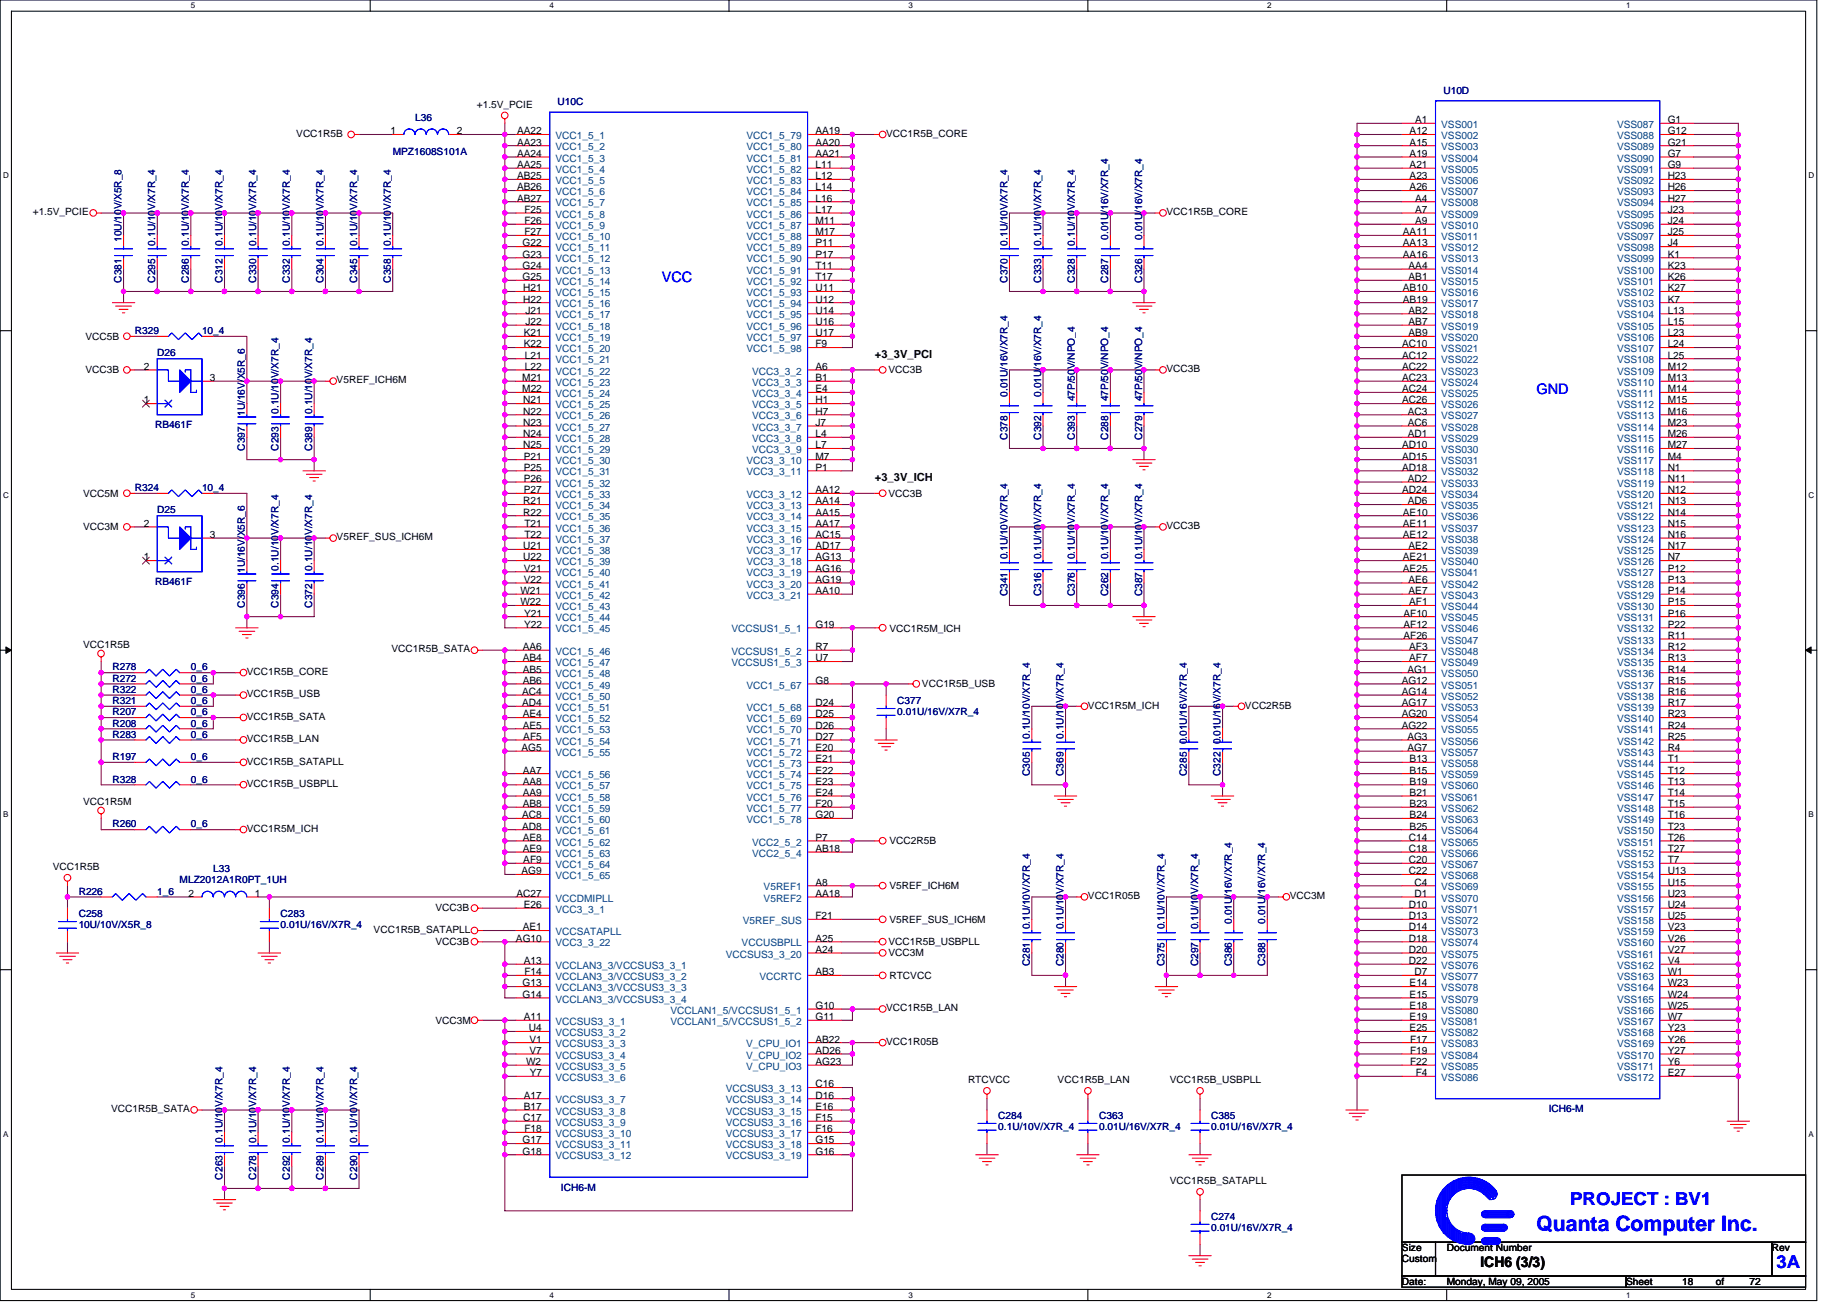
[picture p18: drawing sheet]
<svg xmlns="http://www.w3.org/2000/svg" width="297mm" height="210mm" viewBox="0 0 297 210" stroke-linecap="round" stroke-linejoin="round" font-family="sans-serif">
<defs><g id="words">
<text font-size="3.4" fill="#00f" x="247.1" y="197.9">Quanta Computer Inc.</text>
<g font-size="2.9" fill="#00f">
<text x="252.5" y="193.8">PROJECT : BV1</text>
<text x="285.7" y="203.9">3A</text>
</g>
<g font-size="2.3" fill="#00f">
<text x="106.4" y="45.4">VCC</text>
<text x="247.1" y="63.4">GND</text>
</g>
<text font-size="2.3" x="238.1" y="203.8">ICH6 (3/3)</text>
<g font-size="1.8">
<text x="140.7" y="57.6">+3_3V_PCI</text>
<text x="140.7" y="77.4">+3_3V_ICH</text>
</g>
<g font-size="1.6">
<text x="76.7" y="17.3">+1.5V_PCIE</text>
<text x="47.6" y="22">VCC1R5B</text>
<text x="62.8" y="21.6">1</text>
<text x="73.4" y="21.6">2</text>
<text x="83.2" y="21.6">AA22</text>
<text x="83.2" y="23.4">AA23</text>
<text x="131.1" y="21.6">AA19</text>
<text x="131.1" y="23.4">AA20</text>
<text x="142.5" y="22">VCC1R5B_CORE</text>
<text x="226.7" y="21.6">A12</text>
<text x="226.7" y="23.4">A15</text>
<text x="227.6" y="19.8">A1</text>
<text x="268.2" y="19.8">G1</text>
<text x="268.2" y="21.6">G12</text>
<text x="268.2" y="23.4">G21</text>
<text x="83.2" y="25.2">AA24</text>
<text x="83.2" y="27">AA25</text>
<text x="83.2" y="28.8">AB25</text>
<text x="131.1" y="25.2">AA21</text>
<text x="131.1" y="27">L11</text>
<text x="131.1" y="28.8">L12</text>
<text x="226.7" y="25.2">A19</text>
<text x="226.7" y="27">A21</text>
<text x="226.7" y="28.8">A23</text>
<text x="268.2" y="25.2">G7</text>
<text x="268.2" y="27">G9</text>
<text x="268.2" y="28.8">H23</text>
<text x="5.3" y="34.6">+1.5V_PCIE</text>
<text x="83.2" y="30.6">AB26</text>
<text x="83.2" y="32.4">AB27</text>
<text x="84.3" y="34.2">F25</text>
<text x="131.1" y="30.6">L14</text>
<text x="131.1" y="32.4">L16</text>
<text x="131.1" y="34.2">L17</text>
<text x="187.6" y="34.6">VCC1R5B_CORE</text>
<text x="226.7" y="30.6">A26</text>
<text x="227.6" y="32.4">A4</text>
<text x="227.6" y="34.2">A7</text>
<text x="268.2" y="30.6">H26</text>
<text x="268.2" y="32.4">H27</text>
<text x="268.2" y="34.2">J23</text>
<text x="84" y="39.6">G22</text>
<text x="84" y="41.4">G23</text>
<text x="84.3" y="36">F26</text>
<text x="84.3" y="37.8">F27</text>
<text x="131.1" y="36">M11</text>
<text x="131.1" y="37.8">M17</text>
<text x="131.1" y="39.6">P11</text>
<text x="131.1" y="41.4">P17</text>
<text x="225.6" y="37.8">AA11</text>
<text x="225.6" y="39.6">AA13</text>
<text x="225.6" y="41.4">AA16</text>
<text x="227.6" y="36">A9</text>
<text x="268.2" y="36">J24</text>
<text x="268.2" y="37.8">J25</text>
<text x="268.2" y="39.6">J4</text>
<text x="268.2" y="41.4">K1</text>
<text x="84" y="43.3">G24</text>
<text x="84" y="45.1">G25</text>
<text x="84.1" y="46.9">H21</text>
<text x="131.1" y="43.3">T11</text>
<text x="131.1" y="45.1">T17</text>
<text x="131.1" y="46.9">U11</text>
<text x="225.6" y="46.9">AB10</text>
<text x="226.5" y="43.3">AA4</text>
<text x="226.5" y="45.1">AB1</text>
<text x="268.2" y="43.3">K23</text>
<text x="268.2" y="45.1">K26</text>
<text x="268.2" y="46.9">K27</text>
<text x="84.1" y="48.7">H22</text>
<text x="84.5" y="50.5">J21</text>
<text x="84.5" y="52.3">J22</text>
<text x="131.1" y="48.7">U12</text>
<text x="131.1" y="50.5">U14</text>
<text x="131.1" y="52.3">U16</text>
<text x="225.6" y="48.7">AB19</text>
<text x="226.5" y="50.5">AB2</text>
<text x="226.5" y="52.3">AB7</text>
<text x="268.2" y="48.7">K7</text>
<text x="268.2" y="50.5">L13</text>
<text x="268.2" y="52.3">L15</text>
<text x="13.7" y="54.6">VCC5B</text>
<text x="23.1" y="59.5">2</text>
<text x="84.2" y="54.1">K21</text>
<text x="84.2" y="55.9">K22</text>
<text x="84.4" y="57.7">L21</text>
<text x="84.4" y="59.5">L22</text>
<text x="131.1" y="59.5">A6</text>
<text x="131.1" y="54.1">U17</text>
<text x="131.1" y="55.9">F9</text>
<text x="187.6" y="59.9">VCC3B</text>
<text x="225.5" y="55.9">AC10</text>
<text x="225.5" y="57.7">AC12</text>
<text x="225.5" y="59.5">AC22</text>
<text x="226.5" y="54.1">AB9</text>
<text x="268.2" y="54.1">L23</text>
<text x="268.2" y="55.9">L24</text>
<text x="268.2" y="57.7">L25</text>
<text x="268.2" y="59.5">M12</text>
<text x="13.7" y="60">VCC3B</text>
<text x="23.1" y="64.9">1</text>
<text x="33.8" y="61.3">3</text>
<text x="54.1" y="61.7">V5REF_ICH6M</text>
<text x="84" y="61.3">M21</text>
<text x="84" y="63.1">M22</text>
<text x="84.1" y="64.9">N21</text>
<text x="131.1" y="61.3">B1</text>
<text x="131.1" y="63.1">E4</text>
<text x="131.1" y="64.9">H1</text>
<text x="142.9" y="60">VCC3B</text>
<text x="225.5" y="61.3">AC23</text>
<text x="225.5" y="63.1">AC24</text>
<text x="225.5" y="64.9">AC26</text>
<text x="268.2" y="61.3">M13</text>
<text x="268.2" y="63.1">M14</text>
<text x="268.2" y="64.9">M15</text>
<text x="84.1" y="66.7">N22</text>
<text x="84.1" y="68.5">N23</text>
<text x="84.1" y="70.3">N24</text>
<text x="131.1" y="66.7">H7</text>
<text x="131.1" y="68.5">J7</text>
<text x="131.1" y="70.3">L4</text>
<text x="226.4" y="66.7">AC3</text>
<text x="226.4" y="68.5">AC6</text>
<text x="226.4" y="70.3">AD1</text>
<text x="268.2" y="66.7">M16</text>
<text x="268.2" y="68.5">M23</text>
<text x="268.2" y="70.3">M26</text>
<text x="84.1" y="72.1">N25</text>
<text x="84.2" y="73.9">P21</text>
<text x="84.2" y="75.7">P25</text>
<text x="84.2" y="77.5">P26</text>
<text x="131.1" y="72.1">L7</text>
<text x="131.1" y="73.9">M7</text>
<text x="131.1" y="75.7">P1</text>
<text x="225.5" y="72.1">AD10</text>
<text x="225.5" y="73.9">AD15</text>
<text x="225.5" y="75.7">AD18</text>
<text x="226.4" y="77.5">AD2</text>
<text x="268.2" y="72.1">M27</text>
<text x="268.2" y="73.9">M4</text>
<text x="268.2" y="75.7">N1</text>
<text x="268.2" y="77.5">N11</text>
<text x="13.4" y="79.9">VCC5M</text>
<text x="84.1" y="81.1">R21</text>
<text x="84.1" y="82.9">R22</text>
<text x="84.2" y="79.3">P27</text>
<text x="131.1" y="79.3">AA12</text>
<text x="131.1" y="81.1">AA14</text>
<text x="131.1" y="82.9">AA15</text>
<text x="142.9" y="79.9">VCC3B</text>
<text x="225.5" y="79.3">AD24</text>
<text x="225.6" y="82.9">AE10</text>
<text x="226.4" y="81.1">AD6</text>
<text x="268.2" y="79.3">N12</text>
<text x="268.2" y="81.1">N13</text>
<text x="268.2" y="82.9">N14</text>
<text x="13.4" y="85.3">VCC3M</text>
<text x="23.1" y="84.7">2</text>
<text x="33.8" y="86.5">3</text>
<text x="54.1" y="86.9">V5REF_SUS_ICH6M</text>
<text x="84.1" y="88.3">U21</text>
<text x="84.3" y="84.7">T21</text>
<text x="84.3" y="86.5">T22</text>
<text x="131.1" y="84.7">AA17</text>
<text x="131.1" y="86.5">AC15</text>
<text x="131.1" y="88.3">AD17</text>
<text x="187.6" y="85.1">VCC3B</text>
<text x="225.6" y="84.7">AE11</text>
<text x="225.6" y="86.5">AE12</text>
<text x="226.5" y="88.3">AE2</text>
<text x="268.2" y="84.7">N15</text>
<text x="268.2" y="86.5">N16</text>
<text x="268.2" y="88.3">N17</text>
<text x="23.1" y="90.1">1</text>
<text x="83.7" y="95.5">W21</text>
<text x="84.1" y="90.1">U22</text>
<text x="84.2" y="91.9">V21</text>
<text x="84.2" y="93.7">V22</text>
<text x="131.1" y="90.1">AG13</text>
<text x="131.1" y="91.9">AG16</text>
<text x="131.1" y="93.7">AG19</text>
<text x="131.1" y="95.5">AA10</text>
<text x="225.6" y="90.1">AE21</text>
<text x="225.6" y="91.9">AE25</text>
<text x="226.5" y="93.7">AE6</text>
<text x="226.5" y="95.5">AE7</text>
<text x="268.2" y="90.1">N7</text>
<text x="268.2" y="91.9">P12</text>
<text x="268.2" y="93.7">P13</text>
<text x="268.2" y="95.5">P14</text>
<text x="83.7" y="97.4">W22</text>
<text x="84.3" y="99.2">Y21</text>
<text x="84.3" y="101">Y22</text>
<text x="131.1" y="101">G19</text>
<text x="143" y="101.7">VCC1R5M_ICH</text>
<text x="225.7" y="99.2">AF10</text>
<text x="225.7" y="101">AF12</text>
<text x="226.6" y="97.4">AF1</text>
<text x="268.2" y="97.4">P15</text>
<text x="268.2" y="99.2">P16</text>
<text x="268.2" y="101">P22</text>
<text x="13.4" y="104.2">VCC1R5B</text>
<text x="63" y="104.9">VCC1R5B_SATA</text>
<text x="84.1" y="104.6">AA6</text>
<text x="84.1" y="106.4">AB4</text>
<text x="131.1" y="104.6">R7</text>
<text x="131.1" y="106.4">U7</text>
<text x="225.7" y="102.8">AF26</text>
<text x="226.6" y="104.6">AF3</text>
<text x="226.6" y="106.4">AF7</text>
<text x="268.2" y="102.8">R11</text>
<text x="268.2" y="104.6">R12</text>
<text x="268.2" y="106.4">R13</text>
<text x="39.7" y="108.6">VCC1R5B_CORE</text>
<text x="39.7" y="112.2">VCC1R5B_USB</text>
<text x="84" y="111.8">AC4</text>
<text x="84" y="113.6">AD4</text>
<text x="84.1" y="108.2">AB5</text>
<text x="84.1" y="110">AB6</text>
<text x="131.1" y="113.6">D24</text>
<text x="131.1" y="110">G8</text>
<text x="148.3" y="110.5">VCC1R5B_USB</text>
<text x="175" y="114">VCC1R5M_ICH</text>
<text x="200.2" y="114">VCC2R5B</text>
<text x="225.4" y="110">AG12</text>
<text x="225.4" y="111.8">AG14</text>
<text x="225.4" y="113.6">AG17</text>
<text x="226.3" y="108.2">AG1</text>
<text x="268.2" y="108.2">R14</text>
<text x="268.2" y="110">R15</text>
<text x="268.2" y="111.8">R16</text>
<text x="268.2" y="113.6">R17</text>
<text x="39.7" y="115.8">VCC1R5B_SATA</text>
<text x="39.7" y="119.4">VCC1R5B_LAN</text>
<text x="84.1" y="115.4">AE4</text>
<text x="84.1" y="117.2">AE5</text>
<text x="84.2" y="119">AF5</text>
<text x="131.1" y="115.4">D25</text>
<text x="131.1" y="117.2">D26</text>
<text x="131.1" y="119">D27</text>
<text x="225.4" y="115.4">AG20</text>
<text x="225.4" y="117.2">AG22</text>
<text x="226.3" y="119">AG3</text>
<text x="268.2" y="115.4">R23</text>
<text x="268.2" y="117.2">R24</text>
<text x="268.2" y="119">R25</text>
<text x="39.7" y="123">VCC1R5B_SATAPLL</text>
<text x="83.9" y="120.8">AG5</text>
<text x="84.1" y="124.4">AA7</text>
<text x="131.1" y="120.8">E20</text>
<text x="131.1" y="122.6">E21</text>
<text x="131.1" y="124.4">E22</text>
<text x="226.3" y="120.8">AG7</text>
<text x="226.7" y="122.6">B13</text>
<text x="226.7" y="124.4">B15</text>
<text x="268.2" y="120.8">R4</text>
<text x="268.2" y="122.6">T1</text>
<text x="268.2" y="124.4">T12</text>
<text x="13.4" y="129.5">VCC1R5M</text>
<text x="39.7" y="126.6">VCC1R5B_USBPLL</text>
<text x="84" y="131.6">AC8</text>
<text x="84.1" y="126.2">AA8</text>
<text x="84.1" y="128">AA9</text>
<text x="84.1" y="129.8">AB8</text>
<text x="131.1" y="126.2">E23</text>
<text x="131.1" y="128">E24</text>
<text x="131.1" y="129.8">F20</text>
<text x="131.1" y="131.6">G20</text>
<text x="226.7" y="126.2">B19</text>
<text x="226.7" y="128">B21</text>
<text x="226.7" y="129.8">B23</text>
<text x="226.7" y="131.6">B24</text>
<text x="268.2" y="126.2">T13</text>
<text x="268.2" y="128">T14</text>
<text x="268.2" y="129.8">T15</text>
<text x="268.2" y="131.6">T16</text>
<text x="39.7" y="133.8">VCC1R5M_ICH</text>
<text x="84" y="133.4">AD8</text>
<text x="84.1" y="135.2">AE8</text>
<text x="84.1" y="137">AE9</text>
<text x="131.1" y="135.2">P7</text>
<text x="131.1" y="137">AB18</text>
<text x="143" y="135.8">VCC2R5B</text>
<text x="226.6" y="135.2">C14</text>
<text x="226.6" y="137">C18</text>
<text x="226.7" y="133.4">B25</text>
<text x="268.2" y="133.4">T23</text>
<text x="268.2" y="135.2">T26</text>
<text x="268.2" y="137">T27</text>
<text x="8.5" y="139.9">VCC1R5B</text>
<text x="83.9" y="140.6">AG9</text>
<text x="84.2" y="138.8">AF9</text>
<text x="131.1" y="142.5">A8</text>
<text x="143" y="143">V5REF_ICH6M</text>
<text x="226.6" y="138.8">C20</text>
<text x="226.6" y="140.6">C22</text>
<text x="227.5" y="142.5">C4</text>
<text x="268.2" y="138.8">T7</text>
<text x="268.2" y="140.6">U13</text>
<text x="268.2" y="142.5">U15</text>
<text x="30.3" y="144.3">2</text>
<text x="41" y="144.3">1</text>
<text x="70" y="146.6">VCC3B</text>
<text x="83.1" y="144.3">AC27</text>
<text x="84.1" y="149.6">AE1</text>
<text x="84.2" y="146.1">E26</text>
<text x="131.1" y="144.3">AA18</text>
<text x="131.1" y="147.8">F21</text>
<text x="143" y="148.4">V5REF_SUS_ICH6M</text>
<text x="175" y="144.6">VCC1R05B</text>
<text x="207.4" y="144.6">VCC3M</text>
<text x="226.6" y="146.1">D10</text>
<text x="226.6" y="147.8">D13</text>
<text x="226.6" y="149.6">D14</text>
<text x="227.5" y="144.3">D1</text>
<text x="268.2" y="144.3">U23</text>
<text x="268.2" y="146.1">U24</text>
<text x="268.2" y="147.8">U25</text>
<text x="268.2" y="149.6">V23</text>
<text x="60.1" y="150">VCC1R5B_SATAPLL</text>
<text x="70" y="152">VCC3B</text>
<text x="83" y="151.5">AG10</text>
<text x="84.2" y="155.1">A13</text>
<text x="131.1" y="151.5">A25</text>
<text x="131.1" y="153.3">A24</text>
<text x="142.9" y="152">VCC1R5B_USBPLL</text>
<text x="142.9" y="153.8">VCC3M</text>
<text x="226.6" y="151.5">D18</text>
<text x="226.6" y="153.3">D20</text>
<text x="226.6" y="155.1">D22</text>
<text x="268.2" y="151.5">V26</text>
<text x="268.2" y="153.3">V27</text>
<text x="268.2" y="155.1">V4</text>
<text x="84" y="158.7">G13</text>
<text x="84" y="160.5">G14</text>
<text x="84.3" y="156.9">F14</text>
<text x="131.1" y="156.9">AB3</text>
<text x="143" y="157.4">RTCVCC</text>
<text x="226.7" y="158.7">E14</text>
<text x="226.7" y="160.5">E15</text>
<text x="227.5" y="156.9">D7</text>
<text x="268.2" y="156.9">W1</text>
<text x="268.2" y="158.7">W23</text>
<text x="268.2" y="160.5">W24</text>
<text x="70" y="164.6">VCC3M</text>
<text x="84.2" y="164.1">A11</text>
<text x="85" y="165.9">U4</text>
<text x="85.2" y="167.7">V1</text>
<text x="131.1" y="167.7">AB22</text>
<text x="131.1" y="162.3">G10</text>
<text x="131.1" y="164.1">G11</text>
<text x="142.5" y="162.7">VCC1R5B_LAN</text>
<text x="226.7" y="162.3">E18</text>
<text x="226.7" y="164.1">E19</text>
<text x="226.7" y="165.9">E25</text>
<text x="226.8" y="167.7">F17</text>
<text x="268.2" y="162.3">W25</text>
<text x="268.2" y="164.1">W7</text>
<text x="268.2" y="165.9">Y23</text>
<text x="268.2" y="167.7">Y26</text>
<text x="84.6" y="171.3">W2</text>
<text x="85.2" y="169.5">V7</text>
<text x="85.2" y="173.1">Y7</text>
<text x="131.1" y="169.5">AD26</text>
<text x="131.1" y="171.3">AG23</text>
<text x="142.5" y="168.1">VCC1R05B</text>
<text x="226.8" y="169.5">F19</text>
<text x="226.8" y="171.3">F22</text>
<text x="227.7" y="173.1">F4</text>
<text x="268.2" y="169.5">Y27</text>
<text x="268.2" y="171.3">Y6</text>
<text x="268.2" y="173.1">E27</text>
<text x="17.9" y="178.9">VCC1R5B_SATA</text>
<text x="84.2" y="176.7">A17</text>
<text x="84.2" y="178.5">B17</text>
<text x="131.1" y="174.9">C16</text>
<text x="131.1" y="176.7">D16</text>
<text x="131.1" y="178.5">E16</text>
<text x="155.7" y="174.2">RTCVCC</text>
<text x="170.1" y="174.2">VCC1R5B_LAN</text>
<text x="188.1" y="174.2">VCC1R5B_USBPLL</text>
<text x="84" y="183.9">G17</text>
<text x="84" y="185.7">G18</text>
<text x="84.1" y="180.3">C17</text>
<text x="84.3" y="182.1">F18</text>
<text x="131.1" y="180.3">F15</text>
<text x="131.1" y="182.1">F16</text>
<text x="131.1" y="183.9">G15</text>
<text x="131.1" y="185.7">G16</text>
<text x="188.1" y="190.4">VCC1R5B_SATAPLL</text>
<text x="225.5" y="201.3">Size</text>
<text x="225.5" y="203.1">Custom</text>
<text x="232.7" y="201.3">Document Number</text>
<text x="285" y="201.3">Rev</text>
<text x="225.5" y="206.7">Date:</text>
<text x="232.7" y="206.7">Monday, May 09, 2005</text>
<text x="261.5" y="206.7">Sheet</text>
<text x="270.5" y="206.7">18</text>
<text x="275.9" y="206.7">of</text>
<text x="281.4" y="206.7">72</text>
</g>
<g font-size="1.6" fill="#000080">
<text x="89.7" y="17">U10C</text>
<text x="232.1" y="15.1">U10D</text>
<text x="66.8" y="19.5">L36</text>
<text x="63.2" y="24.9">MPZ1608S101A</text>
<text x="19.6" y="38.9" transform="rotate(-90 19.6 38.9)">10U/10V/X5R_8</text>
<text x="25" y="39.5" transform="rotate(-90 25 39.5)">0.1U/10V/X7R_4</text>
<text x="30.4" y="39.5" transform="rotate(-90 30.4 39.5)">0.1U/10V/X7R_4</text>
<text x="35.8" y="39.5" transform="rotate(-90 35.8 39.5)">0.1U/10V/X7R_4</text>
<text x="41.2" y="39.5" transform="rotate(-90 41.2 39.5)">0.1U/10V/X7R_4</text>
<text x="46.6" y="39.5" transform="rotate(-90 46.6 39.5)">0.1U/10V/X7R_4</text>
<text x="52" y="39.5" transform="rotate(-90 52 39.5)">0.1U/10V/X7R_4</text>
<text x="57.4" y="39.5" transform="rotate(-90 57.4 39.5)">0.1U/10V/X7R_4</text>
<text x="62.8" y="39.5" transform="rotate(-90 62.8 39.5)">0.1U/10V/X7R_4</text>
<text x="162" y="39.5" transform="rotate(-90 162 39.5)">0.1U/10V/X7R_4</text>
<text x="167.4" y="39.5" transform="rotate(-90 167.4 39.5)">0.1U/10V/X7R_4</text>
<text x="172.8" y="39.5" transform="rotate(-90 172.8 39.5)">0.1U/10V/X7R_4</text>
<text x="178.2" y="38.6" transform="rotate(-90 178.2 38.6)">0.01U/16V/X7R_4</text>
<text x="183.7" y="38.6" transform="rotate(-90 183.7 38.6)">0.01U/16V/X7R_4</text>
<text x="19.6" y="45.4" transform="rotate(-90 19.6 45.4)">C381</text>
<text x="25" y="45.4" transform="rotate(-90 25 45.4)">C295</text>
<text x="30.4" y="45.4" transform="rotate(-90 30.4 45.4)">C286</text>
<text x="35.8" y="45.4" transform="rotate(-90 35.8 45.4)">C312</text>
<text x="41.2" y="45.4" transform="rotate(-90 41.2 45.4)">C330</text>
<text x="46.6" y="45.4" transform="rotate(-90 46.6 45.4)">C332</text>
<text x="52" y="45.4" transform="rotate(-90 52 45.4)">C304</text>
<text x="57.4" y="45.4" transform="rotate(-90 57.4 45.4)">C345</text>
<text x="62.8" y="45.4" transform="rotate(-90 62.8 45.4)">C358</text>
<text x="162" y="45.4" transform="rotate(-90 162 45.4)">C370</text>
<text x="167.4" y="45.4" transform="rotate(-90 167.4 45.4)">C333</text>
<text x="172.8" y="45.4" transform="rotate(-90 172.8 45.4)">C328</text>
<text x="178.2" y="45.4" transform="rotate(-90 178.2 45.4)">C287</text>
<text x="183.7" y="45.4" transform="rotate(-90 183.7 45.4)">C326</text>
<text x="21.7" y="53.7">R329</text>
<text x="32.5" y="53.7">10_4</text>
<text x="25.3" y="57.3">D26</text>
<text x="162" y="63.8" transform="rotate(-90 162 63.8)">0.01U/16V/X7R_4</text>
<text x="167.4" y="63.8" transform="rotate(-90 167.4 63.8)">0.01U/16V/X7R_4</text>
<text x="172.8" y="64.6" transform="rotate(-90 172.8 64.6)">47P/50V/NPO_4</text>
<text x="178.2" y="64.6" transform="rotate(-90 178.2 64.6)">47P/50V/NPO_4</text>
<text x="183.7" y="64.6" transform="rotate(-90 183.7 64.6)">47P/50V/NPO_4</text>
<text x="24.9" y="68.9">RB461F</text>
<text x="39.4" y="66.9" transform="rotate(-90 39.4 66.9)">1U/16V/X5R_6</text>
<text x="44.8" y="66.6" transform="rotate(-90 44.8 66.6)">0.1U/10V/X7R_4</text>
<text x="50.2" y="66.6" transform="rotate(-90 50.2 66.6)">0.1U/10V/X7R_4</text>
<text x="162" y="70.7" transform="rotate(-90 162 70.7)">C378</text>
<text x="167.4" y="70.7" transform="rotate(-90 167.4 70.7)">C392</text>
<text x="172.8" y="70.7" transform="rotate(-90 172.8 70.7)">C393</text>
<text x="178.2" y="70.7" transform="rotate(-90 178.2 70.7)">C288</text>
<text x="183.7" y="70.7" transform="rotate(-90 183.7 70.7)">C279</text>
<text x="39.4" y="72.5" transform="rotate(-90 39.4 72.5)">C397</text>
<text x="44.8" y="72.5" transform="rotate(-90 44.8 72.5)">C293</text>
<text x="50.2" y="72.5" transform="rotate(-90 50.2 72.5)">C389</text>
<text x="21.7" y="79">R324</text>
<text x="25.3" y="82.6">D25</text>
<text x="32.5" y="79">10_4</text>
<text x="162" y="90" transform="rotate(-90 162 90)">0.1U/10V/X7R_4</text>
<text x="167.4" y="90" transform="rotate(-90 167.4 90)">0.1U/10V/X7R_4</text>
<text x="172.8" y="90" transform="rotate(-90 172.8 90)">0.1U/10V/X7R_4</text>
<text x="178.2" y="90" transform="rotate(-90 178.2 90)">0.1U/10V/X7R_4</text>
<text x="183.7" y="90" transform="rotate(-90 183.7 90)">0.1U/10V/X7R_4</text>
<text x="24.9" y="94.1">RB461F</text>
<text x="39.4" y="92.2" transform="rotate(-90 39.4 92.2)">1U/16V/X5R_6</text>
<text x="44.8" y="91.8" transform="rotate(-90 44.8 91.8)">0.1U/10V/X7R_4</text>
<text x="50.2" y="91.8" transform="rotate(-90 50.2 91.8)">0.1U/10V/X7R_4</text>
<text x="162" y="95.9" transform="rotate(-90 162 95.9)">C341</text>
<text x="167.4" y="95.9" transform="rotate(-90 167.4 95.9)">C316</text>
<text x="172.8" y="95.9" transform="rotate(-90 172.8 95.9)">C376</text>
<text x="178.2" y="95.9" transform="rotate(-90 178.2 95.9)">C262</text>
<text x="183.7" y="95.9" transform="rotate(-90 183.7 95.9)">C387</text>
<text x="39.4" y="97.7" transform="rotate(-90 39.4 97.7)">C396</text>
<text x="44.8" y="97.7" transform="rotate(-90 44.8 97.7)">C394</text>
<text x="50.2" y="97.7" transform="rotate(-90 50.2 97.7)">C372</text>
<text x="18.1" y="107.8">R278</text>
<text x="30.7" y="107.8">0_6</text>
<text x="18.1" y="111.4">R322</text>
<text x="18.1" y="113.2">R321</text>
<text x="18.1" y="109.6">R272</text>
<text x="30.7" y="111.4">0_6</text>
<text x="30.7" y="113.2">0_6</text>
<text x="30.7" y="109.6">0_6</text>
<text x="144.3" y="113.2">C377</text>
<text x="18.1" y="116.9">R208</text>
<text x="18.1" y="115">R207</text>
<text x="18.1" y="118.7">R283</text>
<text x="30.7" y="116.9">0_6</text>
<text x="30.7" y="115">0_6</text>
<text x="30.7" y="118.7">0_6</text>
<text x="144.3" y="115">0.01U/16V/X7R_4</text>
<text x="165.6" y="118.8" transform="rotate(-90 165.6 118.8)">0.1U/10V/X7R_4</text>
<text x="171" y="118.8" transform="rotate(-90 171 118.8)">0.1U/10V/X7R_4</text>
<text x="190.9" y="119.7" transform="rotate(-90 190.9 119.7)">0.01U/16V/X7R_4</text>
<text x="196.3" y="119.7" transform="rotate(-90 196.3 119.7)">0.01U/16V/X7R_4</text>
<text x="18.1" y="122.3">R197</text>
<text x="18.1" y="125.9">R328</text>
<text x="30.7" y="122.3">0_6</text>
<text x="30.7" y="125.9">0_6</text>
<text x="165.6" y="124.8" transform="rotate(-90 165.6 124.8)">C305</text>
<text x="171" y="124.8" transform="rotate(-90 171 124.8)">C369</text>
<text x="190.9" y="124.8" transform="rotate(-90 190.9 124.8)">C285</text>
<text x="196.3" y="124.8" transform="rotate(-90 196.3 124.8)">C322</text>
<text x="18.1" y="133.1">R260</text>
<text x="30.7" y="133.1">0_6</text>
<text x="12.7" y="143.9">R226</text>
<text x="25.3" y="143.9">1_6</text>
<text x="28.9" y="142.1">MLZ2012A1R0PT_1UH</text>
<text x="34.3" y="140.3">L33</text>
<text x="12.7" y="147.5">C258</text>
<text x="12.7" y="149.3">10U/10V/X5R_8</text>
<text x="45.1" y="147.5">C283</text>
<text x="45.1" y="149.3">0.01U/16V/X7R_4</text>
<text x="165.6" y="149.5" transform="rotate(-90 165.6 149.5)">0.1U/10V/X7R_4</text>
<text x="171" y="149.5" transform="rotate(-90 171 149.5)">0.1U/10V/X7R_4</text>
<text x="187.3" y="149.5" transform="rotate(-90 187.3 149.5)">0.1U/10V/X7R_4</text>
<text x="192.7" y="149.5" transform="rotate(-90 192.7 149.5)">0.1U/10V/X7R_4</text>
<text x="198.1" y="148.6" transform="rotate(-90 198.1 148.6)">0.01U/16V/X7R_4</text>
<text x="203.5" y="148.6" transform="rotate(-90 203.5 148.6)">0.01U/16V/X7R_4</text>
<text x="165.6" y="155.4" transform="rotate(-90 165.6 155.4)">C281</text>
<text x="171" y="155.4" transform="rotate(-90 171 155.4)">C280</text>
<text x="187.3" y="155.4" transform="rotate(-90 187.3 155.4)">C375</text>
<text x="192.7" y="155.4" transform="rotate(-90 192.7 155.4)">C297</text>
<text x="198.1" y="155.4" transform="rotate(-90 198.1 155.4)">C386</text>
<text x="203.5" y="155.4" transform="rotate(-90 203.5 155.4)">C388</text>
<text x="160.5" y="180">C284</text>
<text x="176.8" y="180">C363</text>
<text x="194.8" y="180">C385</text>
<text x="249.1" y="178.9">ICH6-M</text>
<text x="35.8" y="183.8" transform="rotate(-90 35.8 183.8)">0.1U/10V/X7R_4</text>
<text x="41.2" y="183.8" transform="rotate(-90 41.2 183.8)">0.1U/10V/X7R_4</text>
<text x="46.6" y="183.8" transform="rotate(-90 46.6 183.8)">0.1U/10V/X7R_4</text>
<text x="52" y="183.8" transform="rotate(-90 52 183.8)">0.1U/10V/X7R_4</text>
<text x="57.4" y="183.8" transform="rotate(-90 57.4 183.8)">0.1U/10V/X7R_4</text>
<text x="160.5" y="181.8">0.1U/10V/X7R_4</text>
<text x="176.8" y="181.8">0.01U/16V/X7R_4</text>
<text x="194.8" y="181.8">0.01U/16V/X7R_4</text>
<text x="35.8" y="189.7" transform="rotate(-90 35.8 189.7)">C263</text>
<text x="41.2" y="189.7" transform="rotate(-90 41.2 189.7)">C278</text>
<text x="46.6" y="189.7" transform="rotate(-90 46.6 189.7)">C292</text>
<text x="52" y="189.7" transform="rotate(-90 52 189.7)">C289</text>
<text x="57.4" y="189.7" transform="rotate(-90 57.4 189.7)">C290</text>
<text x="90.2" y="191.5">ICH6-M</text>
<text x="194.8" y="196.2">C274</text>
<text x="194.8" y="198">0.01U/16V/X7R_4</text>
</g>
<g font-size="1.6" fill="#004080">
<text x="89.3" y="22.4">VCC1_5_1</text>
<text x="120.1" y="22.4">VCC1_5_79</text>
<text x="231.8" y="20.6">VSS001</text>
<text x="231.8" y="22.4">VSS002</text>
<text x="260.1" y="20.6">VSS087</text>
<text x="260.1" y="22.4">VSS088</text>
<text x="89.3" y="24.2">VCC1_5_2</text>
<text x="89.3" y="26">VCC1_5_3</text>
<text x="89.3" y="27.8">VCC1_5_4</text>
<text x="89.3" y="29.6">VCC1_5_5</text>
<text x="120.1" y="24.2">VCC1_5_80</text>
<text x="120.1" y="26">VCC1_5_81</text>
<text x="120.1" y="27.8">VCC1_5_82</text>
<text x="120.1" y="29.6">VCC1_5_83</text>
<text x="231.8" y="24.2">VSS003</text>
<text x="231.8" y="26">VSS004</text>
<text x="231.8" y="27.8">VSS005</text>
<text x="231.8" y="29.6">VSS006</text>
<text x="260.1" y="24.2">VSS089</text>
<text x="260.1" y="26">VSS090</text>
<text x="260.1" y="27.8">VSS091</text>
<text x="260.1" y="29.6">VSS092</text>
<text x="89.3" y="31.4">VCC1_5_6</text>
<text x="89.3" y="33.2">VCC1_5_7</text>
<text x="89.3" y="35">VCC1_5_8</text>
<text x="120.1" y="31.4">VCC1_5_84</text>
<text x="120.1" y="33.2">VCC1_5_85</text>
<text x="120.1" y="35">VCC1_5_86</text>
<text x="231.8" y="31.4">VSS007</text>
<text x="231.8" y="33.2">VSS008</text>
<text x="231.8" y="35">VSS009</text>
<text x="260.1" y="31.4">VSS093</text>
<text x="260.1" y="33.2">VSS094</text>
<text x="260.1" y="35">VSS095</text>
<text x="89.3" y="36.8">VCC1_5_9</text>
<text x="89.3" y="38.6">VCC1_5_10</text>
<text x="89.3" y="40.4">VCC1_5_11</text>
<text x="120.1" y="36.8">VCC1_5_87</text>
<text x="120.1" y="38.6">VCC1_5_88</text>
<text x="120.1" y="40.4">VCC1_5_89</text>
<text x="231.8" y="36.8">VSS010</text>
<text x="231.8" y="38.6">VSS011</text>
<text x="231.8" y="40.4">VSS012</text>
<text x="260.1" y="36.8">VSS096</text>
<text x="260.1" y="38.6">VSS097</text>
<text x="260.1" y="40.4">VSS098</text>
<text x="89.3" y="42.2">VCC1_5_12</text>
<text x="89.3" y="44">VCC1_5_13</text>
<text x="89.3" y="45.8">VCC1_5_14</text>
<text x="89.3" y="47.6">VCC1_5_15</text>
<text x="120.1" y="42.2">VCC1_5_90</text>
<text x="120.1" y="44">VCC1_5_91</text>
<text x="120.1" y="45.8">VCC1_5_92</text>
<text x="120.1" y="47.6">VCC1_5_93</text>
<text x="231.8" y="42.2">VSS013</text>
<text x="231.8" y="44">VSS014</text>
<text x="231.8" y="45.8">VSS015</text>
<text x="231.8" y="47.6">VSS016</text>
<text x="260.1" y="42.2">VSS099</text>
<text x="260.1" y="44">VSS100</text>
<text x="260.1" y="45.8">VSS101</text>
<text x="260.1" y="47.6">VSS102</text>
<text x="89.3" y="49.4">VCC1_5_16</text>
<text x="89.3" y="51.2">VCC1_5_17</text>
<text x="89.3" y="53">VCC1_5_18</text>
<text x="120.1" y="49.4">VCC1_5_94</text>
<text x="120.1" y="51.2">VCC1_5_95</text>
<text x="120.1" y="53">VCC1_5_96</text>
<text x="231.8" y="51.2">VSS018</text>
<text x="231.8" y="53">VSS019</text>
<text x="231.8" y="49.4">VSS017</text>
<text x="260.1" y="49.4">VSS103</text>
<text x="260.1" y="51.2">VSS104</text>
<text x="260.1" y="53">VSS105</text>
<text x="89.3" y="54.8">VCC1_5_19</text>
<text x="89.3" y="56.6">VCC1_5_20</text>
<text x="89.3" y="58.4">VCC1_5_21</text>
<text x="120.1" y="54.8">VCC1_5_97</text>
<text x="120.1" y="56.6">VCC1_5_98</text>
<text x="231.8" y="54.8">VSS020</text>
<text x="231.8" y="56.6">VSS021</text>
<text x="231.8" y="58.4">VSS022</text>
<text x="260.1" y="54.8">VSS106</text>
<text x="260.1" y="56.6">VSS107</text>
<text x="260.1" y="58.4">VSS108</text>
<text x="89.3" y="60.2">VCC1_5_22</text>
<text x="89.3" y="62.1">VCC1_5_23</text>
<text x="89.3" y="63.9">VCC1_5_24</text>
<text x="89.3" y="65.7">VCC1_5_25</text>
<text x="121" y="60.2">VCC3_3_2</text>
<text x="121" y="62.1">VCC3_3_3</text>
<text x="121" y="63.9">VCC3_3_4</text>
<text x="121" y="65.7">VCC3_3_5</text>
<text x="231.8" y="60.2">VSS023</text>
<text x="231.8" y="62.1">VSS024</text>
<text x="231.8" y="63.9">VSS025</text>
<text x="231.8" y="65.7">VSS026</text>
<text x="260.1" y="60.2">VSS109</text>
<text x="260.1" y="62.1">VSS110</text>
<text x="260.1" y="63.9">VSS111</text>
<text x="260.1" y="65.7">VSS112</text>
<text x="89.3" y="67.5">VCC1_5_26</text>
<text x="89.3" y="69.3">VCC1_5_27</text>
<text x="89.3" y="71.1">VCC1_5_28</text>
<text x="121" y="67.5">VCC3_3_6</text>
<text x="121" y="69.3">VCC3_3_7</text>
<text x="121" y="71.1">VCC3_3_8</text>
<text x="231.8" y="67.5">VSS027</text>
<text x="231.8" y="69.3">VSS028</text>
<text x="231.8" y="71.1">VSS029</text>
<text x="260.1" y="67.5">VSS113</text>
<text x="260.1" y="69.3">VSS114</text>
<text x="260.1" y="71.1">VSS115</text>
<text x="89.3" y="72.9">VCC1_5_29</text>
<text x="89.3" y="74.7">VCC1_5_30</text>
<text x="89.3" y="76.5">VCC1_5_31</text>
<text x="120.1" y="74.7">VCC3_3_10</text>
<text x="120.1" y="76.5">VCC3_3_11</text>
<text x="121" y="72.9">VCC3_3_9</text>
<text x="231.8" y="72.9">VSS030</text>
<text x="231.8" y="74.7">VSS031</text>
<text x="231.8" y="76.5">VSS032</text>
<text x="260.1" y="72.9">VSS116</text>
<text x="260.1" y="74.7">VSS117</text>
<text x="260.1" y="76.5">VSS118</text>
<text x="89.3" y="78.3">VCC1_5_32</text>
<text x="89.3" y="80.1">VCC1_5_33</text>
<text x="89.3" y="81.9">VCC1_5_34</text>
<text x="89.3" y="83.7">VCC1_5_35</text>
<text x="120.1" y="80.1">VCC3_3_12</text>
<text x="120.1" y="81.9">VCC3_3_13</text>
<text x="120.1" y="83.7">VCC3_3_14</text>
<text x="231.8" y="78.3">VSS033</text>
<text x="231.8" y="80.1">VSS034</text>
<text x="231.8" y="81.9">VSS035</text>
<text x="231.8" y="83.7">VSS036</text>
<text x="260.1" y="78.3">VSS119</text>
<text x="260.1" y="80.1">VSS120</text>
<text x="260.1" y="81.9">VSS121</text>
<text x="260.1" y="83.7">VSS122</text>
<text x="89.3" y="85.5">VCC1_5_36</text>
<text x="89.3" y="87.3">VCC1_5_37</text>
<text x="89.3" y="89.1">VCC1_5_38</text>
<text x="120.1" y="85.5">VCC3_3_15</text>
<text x="120.1" y="87.3">VCC3_3_16</text>
<text x="120.1" y="89.1">VCC3_3_17</text>
<text x="231.8" y="85.5">VSS037</text>
<text x="231.8" y="87.3">VSS038</text>
<text x="231.8" y="89.1">VSS039</text>
<text x="260.1" y="85.5">VSS123</text>
<text x="260.1" y="87.3">VSS124</text>
<text x="260.1" y="89.1">VSS125</text>
<text x="89.3" y="90.9">VCC1_5_39</text>
<text x="89.3" y="92.7">VCC1_5_40</text>
<text x="89.3" y="94.5">VCC1_5_41</text>
<text x="120.1" y="90.9">VCC3_3_18</text>
<text x="120.1" y="92.7">VCC3_3_19</text>
<text x="120.1" y="94.5">VCC3_3_20</text>
<text x="231.8" y="90.9">VSS040</text>
<text x="231.8" y="92.7">VSS041</text>
<text x="231.8" y="94.5">VSS042</text>
<text x="260.1" y="90.9">VSS126</text>
<text x="260.1" y="92.7">VSS127</text>
<text x="260.1" y="94.5">VSS128</text>
<text x="89.3" y="96.3">VCC1_5_42</text>
<text x="89.3" y="98.1">VCC1_5_43</text>
<text x="89.3" y="99.9">VCC1_5_44</text>
<text x="89.3" y="101.7">VCC1_5_45</text>
<text x="117.6" y="101.7">VCCSUS1_5_1</text>
<text x="120.1" y="96.3">VCC3_3_21</text>
<text x="231.8" y="96.3">VSS043</text>
<text x="231.8" y="99.9">VSS045</text>
<text x="231.8" y="101.7">VSS046</text>
<text x="231.8" y="98.1">VSS044</text>
<text x="260.1" y="96.3">VSS129</text>
<text x="260.1" y="98.1">VSS130</text>
<text x="260.1" y="99.9">VSS131</text>
<text x="260.1" y="101.7">VSS132</text>
<text x="89.3" y="105.3">VCC1_5_46</text>
<text x="89.3" y="107.1">VCC1_5_47</text>
<text x="117.6" y="105.3">VCCSUS1_5_2</text>
<text x="117.6" y="107.1">VCCSUS1_5_3</text>
<text x="231.8" y="103.5">VSS047</text>
<text x="231.8" y="105.3">VSS048</text>
<text x="231.8" y="107.1">VSS049</text>
<text x="260.1" y="103.5">VSS133</text>
<text x="260.1" y="105.3">VSS134</text>
<text x="260.1" y="107.1">VSS135</text>
<text x="89.3" y="108.9">VCC1_5_48</text>
<text x="89.3" y="110.7">VCC1_5_49</text>
<text x="89.3" y="112.5">VCC1_5_50</text>
<text x="120.1" y="110.7">VCC1_5_67</text>
<text x="231.8" y="108.9">VSS050</text>
<text x="231.8" y="110.7">VSS051</text>
<text x="231.8" y="112.5">VSS052</text>
<text x="260.1" y="108.9">VSS136</text>
<text x="260.1" y="110.7">VSS137</text>
<text x="260.1" y="112.5">VSS138</text>
<text x="89.3" y="114.3">VCC1_5_51</text>
<text x="89.3" y="116.2">VCC1_5_52</text>
<text x="89.3" y="118">VCC1_5_53</text>
<text x="89.3" y="119.8">VCC1_5_54</text>
<text x="120.1" y="114.3">VCC1_5_68</text>
<text x="120.1" y="116.2">VCC1_5_69</text>
<text x="120.1" y="118">VCC1_5_70</text>
<text x="120.1" y="119.8">VCC1_5_71</text>
<text x="231.8" y="114.3">VSS053</text>
<text x="231.8" y="116.2">VSS054</text>
<text x="231.8" y="118">VSS055</text>
<text x="231.8" y="119.8">VSS056</text>
<text x="260.1" y="114.3">VSS139</text>
<text x="260.1" y="116.2">VSS140</text>
<text x="260.1" y="118">VSS141</text>
<text x="260.1" y="119.8">VSS142</text>
<text x="89.3" y="121.6">VCC1_5_55</text>
<text x="89.3" y="125.2">VCC1_5_56</text>
<text x="120.1" y="121.6">VCC1_5_72</text>
<text x="120.1" y="123.4">VCC1_5_73</text>
<text x="120.1" y="125.2">VCC1_5_74</text>
<text x="231.8" y="121.6">VSS057</text>
<text x="231.8" y="123.4">VSS058</text>
<text x="231.8" y="125.2">VSS059</text>
<text x="260.1" y="121.6">VSS143</text>
<text x="260.1" y="123.4">VSS144</text>
<text x="260.1" y="125.2">VSS145</text>
<text x="89.3" y="127">VCC1_5_57</text>
<text x="89.3" y="128.8">VCC1_5_58</text>
<text x="89.3" y="130.6">VCC1_5_59</text>
<text x="120.1" y="127">VCC1_5_75</text>
<text x="120.1" y="128.8">VCC1_5_76</text>
<text x="120.1" y="130.6">VCC1_5_77</text>
<text x="231.8" y="127">VSS060</text>
<text x="231.8" y="128.8">VSS061</text>
<text x="231.8" y="130.6">VSS062</text>
<text x="260.1" y="127">VSS146</text>
<text x="260.1" y="128.8">VSS147</text>
<text x="260.1" y="130.6">VSS148</text>
<text x="89.3" y="132.4">VCC1_5_60</text>
<text x="89.3" y="134.2">VCC1_5_61</text>
<text x="89.3" y="136">VCC1_5_62</text>
<text x="89.3" y="137.8">VCC1_5_63</text>
<text x="120.1" y="132.4">VCC1_5_78</text>
<text x="121" y="136">VCC2_5_2</text>
<text x="121" y="137.8">VCC2_5_4</text>
<text x="231.8" y="132.4">VSS063</text>
<text x="231.8" y="134.2">VSS064</text>
<text x="231.8" y="136">VSS065</text>
<text x="231.8" y="137.8">VSS066</text>
<text x="260.1" y="132.4">VSS149</text>
<text x="260.1" y="134.2">VSS150</text>
<text x="260.1" y="136">VSS151</text>
<text x="260.1" y="137.8">VSS152</text>
<text x="89.3" y="139.6">VCC1_5_64</text>
<text x="89.3" y="141.4">VCC1_5_65</text>
<text x="122.8" y="143.2">V5REF1</text>
<text x="231.8" y="139.6">VSS067</text>
<text x="231.8" y="141.4">VSS068</text>
<text x="231.8" y="143.2">VSS069</text>
<text x="260.1" y="139.6">VSS153</text>
<text x="260.1" y="141.4">VSS154</text>
<text x="260.1" y="143.2">VSS155</text>
<text x="89.3" y="145">VCCDMIPLL</text>
<text x="89.3" y="146.8">VCC3_3_1</text>
<text x="119.5" y="148.6">V5REF_SUS</text>
<text x="122.8" y="145">V5REF2</text>
<text x="231.8" y="145">VSS070</text>
<text x="231.8" y="146.8">VSS071</text>
<text x="231.8" y="148.6">VSS072</text>
<text x="260.1" y="145">VSS156</text>
<text x="260.1" y="146.8">VSS157</text>
<text x="260.1" y="148.6">VSS158</text>
<text x="89.3" y="150.4">VCCSATAPLL</text>
<text x="89.3" y="152.2">VCC3_3_22</text>
<text x="89.3" y="155.8">VCCLAN3_3/VCCSUS3_3_1</text>
<text x="116.7" y="154">VCCSUS3_3_20</text>
<text x="119.3" y="152.2">VCCUSBPLL</text>
<text x="231.8" y="150.4">VSS073</text>
<text x="231.8" y="152.2">VSS074</text>
<text x="231.8" y="154">VSS075</text>
<text x="231.8" y="155.8">VSS076</text>
<text x="260.1" y="150.4">VSS159</text>
<text x="260.1" y="152.2">VSS160</text>
<text x="260.1" y="154">VSS161</text>
<text x="260.1" y="155.8">VSS162</text>
<text x="89.3" y="157.6">VCCLAN3_3/VCCSUS3_3_2</text>
<text x="89.3" y="159.4">VCCLAN3_3/VCCSUS3_3_3</text>
<text x="89.3" y="161.2">VCCLAN3_3/VCCSUS3_3_4</text>
<text x="122.1" y="157.6">VCCRTC</text>
<text x="231.8" y="157.6">VSS077</text>
<text x="231.8" y="159.4">VSS078</text>
<text x="231.8" y="161.2">VSS079</text>
<text x="260.1" y="157.6">VSS163</text>
<text x="260.1" y="159.4">VSS164</text>
<text x="260.1" y="161.2">VSS165</text>
<text x="89.3" y="164.8">VCCSUS3_3_1</text>
<text x="89.3" y="166.6">VCCSUS3_3_2</text>
<text x="107.8" y="163">VCCLAN1_5/VCCSUS1_5_1</text>
<text x="107.8" y="164.8">VCCLAN1_5/VCCSUS1_5_2</text>
<text x="231.8" y="163">VSS080</text>
<text x="231.8" y="164.8">VSS081</text>
<text x="231.8" y="166.6">VSS082</text>
<text x="260.1" y="163">VSS166</text>
<text x="260.1" y="164.8">VSS167</text>
<text x="260.1" y="166.6">VSS168</text>
<text x="89.3" y="168.4">VCCSUS3_3_3</text>
<text x="89.3" y="170.3">VCCSUS3_3_4</text>
<text x="89.3" y="172.1">VCCSUS3_3_5</text>
<text x="89.3" y="173.9">VCCSUS3_3_6</text>
<text x="120" y="168.4">V_CPU_IO1</text>
<text x="120" y="170.3">V_CPU_IO2</text>
<text x="120" y="172.1">V_CPU_IO3</text>
<text x="231.8" y="168.4">VSS083</text>
<text x="231.8" y="170.3">VSS084</text>
<text x="231.8" y="172.1">VSS085</text>
<text x="231.8" y="173.9">VSS086</text>
<text x="260.1" y="168.4">VSS169</text>
<text x="260.1" y="170.3">VSS170</text>
<text x="260.1" y="172.1">VSS171</text>
<text x="260.1" y="173.9">VSS172</text>
<text x="89.3" y="177.5">VCCSUS3_3_7</text>
<text x="89.3" y="179.3">VCCSUS3_3_8</text>
<text x="116.7" y="175.7">VCCSUS3_3_13</text>
<text x="116.7" y="177.5">VCCSUS3_3_14</text>
<text x="116.7" y="179.3">VCCSUS3_3_15</text>
<text x="89.3" y="181.1">VCCSUS3_3_9</text>
<text x="89.3" y="182.9">VCCSUS3_3_10</text>
<text x="89.3" y="184.7">VCCSUS3_3_11</text>
<text x="116.7" y="181.1">VCCSUS3_3_16</text>
<text x="116.7" y="182.9">VCCSUS3_3_17</text>
<text x="116.7" y="184.7">VCCSUS3_3_18</text>
<text x="89.3" y="186.5">VCCSUS3_3_12</text>
<text x="116.7" y="186.5">VCCSUS3_3_19</text>
</g>
<g font-size="1.3">
<text x="30.7" y="1.4">5</text>
<text x="88.4" y="1.4">4</text>
<text x="146.1" y="1.4">3</text>
<text x="203.8" y="1.4">2</text>
<text x="261.5" y="1.4">1</text>
<text x=".5" y="28.7">D</text>
<text x="290.8" y="28.7">D</text>
<text x=".5" y="80.1">C</text>
<text x="290.8" y="80.1">C</text>
<text x=".5" y="131.4">B</text>
<text x="290.8" y="131.4">B</text>
<text x=".5" y="182.8">A</text>
<text x="290.8" y="182.8">A</text>
<text x="30.7" y="208.7">5</text>
<text x="88.4" y="208.7">4</text>
<text x="146.1" y="208.7">3</text>
<text x="203.8" y="208.7">2</text>
<text x="261.5" y="208.7">1</text>
</g>
</g></defs>
<path d="M0 0h292.2v209.2h-292.2zM1.8 1.8h288.6v205.6h-288.6z" fill="none" stroke="#000" stroke-width=".17"/>
<g fill="#fff">
<path d="M30.7 .2h.7v1.4h-.7z"/>
<path d="M30.7 207.6h.7v1.4h-.7z"/>
</g>
<path d="M59.5 0v1.8M59.5 207.4v1.8" fill="none" stroke="#000" stroke-width=".17"/>
<g fill="#fff">
<path d="M88.4 .2h.7v1.4h-.7z"/>
<path d="M88.4 207.6h.7v1.4h-.7z"/>
</g>
<path d="M117.2 0v1.8M117.2 207.4v1.8" fill="none" stroke="#000" stroke-width=".17"/>
<g fill="#fff">
<path d="M146.1 .2h.7v1.4h-.7z"/>
<path d="M146.1 207.6h.7v1.4h-.7z"/>
</g>
<path d="M175 0v1.8M175 207.4v1.8" fill="none" stroke="#000" stroke-width=".17"/>
<g fill="#fff">
<path d="M203.8 .2h.7v1.4h-.7z"/>
<path d="M203.8 207.6h.7v1.4h-.7z"/>
</g>
<path d="M232.7 0v1.8M232.7 207.4v1.8" fill="none" stroke="#000" stroke-width=".17"/>
<g fill="#fff">
<path d="M261.5 .2h.7v1.4h-.7z"/>
<path d="M261.5 207.6h.7v1.4h-.7z"/>
<path d="M.5 27.5h.9v1.4h-.9z"/>
<path d="M290.8 27.5h1v1.4h-1z"/>
<path d="M.5 78.9h.9v1.4h-.9z"/>
<path d="M290.8 78.9h1v1.4h-1z"/>
</g>
<path d="M0 53.2h1.8M290.4 53.2h1.8" fill="none" stroke="#000" stroke-width=".17"/>
<g fill="#fff">
<path d="M.5 130.3h.9v1.4h-.9z"/>
<path d="M290.8 130.3h.9v1.4h-.9z"/>
</g>
<path d="M0 104.6h1.8M290.4 104.6h1.8" fill="none" stroke="#000" stroke-width=".17"/>
<path d="M.9 104.1l.9 .5-.9 .5zM290.4 104.6l.9-.5v1z" fill="#000" stroke="#000" stroke-width=".16"/>
<g fill="#fff">
<path d="M.5 181.7h.9v1.4h-.9z"/>
<path d="M290.8 181.7h.9v1.4h-.9z"/>
</g>
<path d="M0 156h1.8M290.4 156h1.8M225.5 189h64.9v10.8h-64.9zM225.5 199.8h5.4v5.4h-5.4zM230.9 199.8h54.1v5.4h-54.1zM285 199.8h5.4v5.4h-5.4zM225.5 205.2h36v1.8h-36zM261.5 205.2h28.9v1.8h-28.9z" fill="none" stroke="#000" stroke-width=".17"/>
<g fill="none" stroke="#800040" stroke-width=".17">
<path d="M81.2 19.8v81.2h1.8M225.5 19.8h-7.3v93.8M272.3 19.8h7.3v160.5M16.3 34.3h46.9v3.6M19.9 34.3v3.6M25.3 34.3v3.6M30.7 34.3v3.6M36.1 34.3v3.6M41.5 34.3v3.6M46.9 34.3v3.6M52.3 34.3v3.6M57.7 21.6h5.5"/>
<path d="M57.7 34.3v3.6M74 21.6h9M81.2 39.7h1.8M81.2 25.3h1.8M81.2 36.1h1.8M81.2 27.1h1.8M81.2 37.9h1.8M81.2 34.3h1.8M81.2 28.9h1.8M81.2 30.6h1.8M81.2 32.4h1.8M81.2 23.4h1.8"/>
<path d="M135.3 39.7h1.8M135.3 25.3h1.8M135.3 36.1h1.8M135.3 27.1h1.8M135.3 37.9h1.8M135.3 34.3h1.8M135.3 28.9h1.8M135.3 21.6h5.4M135.3 30.6h1.8M135.3 32.4h1.8M135.3 23.4h1.8M137.1 21.6v34.3h-1.8"/>
<path d="M167.7 34.3v3.6M173.2 34.3v3.6M178.6 34.3v3.6M184 34.3v3.6M185.8 34.3h-23.5v3.6M218.2 39.7h7.3M218.2 25.3h7.3M218.2 36.1h7.3M218.2 27.1h7.3M218.2 37.9h7.3M218.2 34.3h7.3M218.2 28.9h7.3"/>
<path d="M218.2 21.6h7.3M218.2 30.6h7.3M218.2 32.4h7.3M218.2 23.4h7.3M272.3 39.7h7.3M272.3 25.3h7.3M272.3 36.1h7.3M272.3 27.1h7.3M272.3 37.9h7.3M272.3 34.3h7.3M272.3 28.9h7.3M272.3 21.6h7.3"/>
<path d="M272.3 30.6h7.3M272.3 32.4h7.3M272.3 23.4h7.3M19.9 43.3v5.4M21.7 54.1h3.6M21.7 59.5h1.8M25.3 43.3v3.6M30.7 43.3v3.6M34.3 54.1h5.4v10.8M36.1 43.3v3.6M41.5 43.3v3.6M46.9 43.3v3.6"/>
<path d="M52.3 43.3v3.6M57.7 43.3v3.6M63.2 43.3v3.6h-43.3M81.2 43.3h1.8M81.2 54.1h1.8M81.2 50.5h1.8M81.2 45.1h1.8M81.2 59.5h1.8M81.2 46.9h1.8M81.2 41.5h1.8M81.2 48.7h1.8M81.2 57.7h1.8"/>
<path d="M81.2 55.9h1.8M81.2 52.3h1.8M135.3 43.3h1.8M135.3 54.1h1.8M135.3 50.5h1.8M135.3 45.1h1.8M135.3 59.5h5.4M135.3 46.9h1.8M135.3 41.5h1.8M135.3 48.7h1.8M135.3 52.3h1.8M137.1 59.5v16.2h-1.8"/>
<path d="M162.3 43.3v3.6h21.7M167.7 43.3v3.6M167.7 59.5v3.6M173.2 43.3v3.6M173.2 59.5v3.6M178.6 43.3v3.6M178.6 59.5v3.6M184 43.3v5.4M184 59.5v3.6M185.8 59.5h-23.5v3.6M218.2 43.3h7.3M218.2 54.1h7.3"/>
<path d="M218.2 50.5h7.3M218.2 45.1h7.3M218.2 59.5h7.3M218.2 46.9h7.3M218.2 41.5h7.3M218.2 48.7h7.3M218.2 57.7h7.3M218.2 55.9h7.3M218.2 52.3h7.3M272.3 43.3h7.3M272.3 54.1h7.3M272.3 50.5h7.3"/>
<path d="M272.3 45.1h7.3M272.3 59.5h7.3M272.3 46.9h7.3M272.3 41.5h7.3M272.3 48.7h7.3M272.3 57.7h7.3M272.3 55.9h7.3M272.3 52.3h7.3M21.7 79.4h3.6M34.3 61.3h18M34.3 79.4h5.4v10.8M39.7 70.3v3.6h10.8"/>
<path d="M45.1 61.3v3.6M45.1 70.3v3.6M50.5 61.3v3.6M50.5 70.3v5.4M81.2 63.1h1.8M81.2 70.3h1.8M81.2 68.5h1.8M81.2 64.9h1.8M81.2 75.7h1.8M81.2 73.9h1.8M81.2 61.3h1.8M81.2 77.5h1.8"/>
<path d="M81.2 66.7h1.8M81.2 79.4h1.8M81.2 72.1h1.8M135.3 63.1h1.8M135.3 70.3h1.8M135.3 68.5h1.8M135.3 64.9h1.8M135.3 73.9h1.8M135.3 61.3h1.8M135.3 66.7h1.8M135.3 79.4h5.4M135.3 72.1h1.8"/>
<path d="M137.1 79.4v16.2h-1.8M162.3 68.5v3.6h21.7M167.7 68.5v3.6M173.2 68.5v3.6M178.6 68.5v3.6M184 68.5v5.4M218.2 63.1h7.3M218.2 70.3h7.3M218.2 68.5h7.3M218.2 64.9h7.3M218.2 75.7h7.3M218.2 73.9h7.3"/>
<path d="M218.2 61.3h7.3M218.2 77.5h7.3M218.2 66.7h7.3M218.2 79.4h7.3M218.2 72.1h7.3M272.3 63.1h7.3M272.3 70.3h7.3M272.3 68.5h7.3M272.3 64.9h7.3M272.3 75.7h7.3M272.3 73.9h7.3M272.3 61.3h7.3"/>
<path d="M272.3 77.5h7.3M272.3 66.7h7.3M272.3 79.4h7.3M272.3 72.1h7.3M21.7 84.8h1.8M34.3 86.6h10.8M39.7 95.6v5.4M45.1 86.6h5.4v3.6M45.1 86.6v3.6M45.1 95.6v3.6M50.5 86.6h1.8M50.5 95.6v3.6h-10.8"/>
<path d="M81.2 81.2h1.8M81.2 86.6h1.8M81.2 84.8h1.8M81.2 95.6h1.8M81.2 93.8h1.8M81.2 99.2h1.8M81.2 92h1.8M81.2 83h1.8M81.2 97.4h1.8M81.2 90.2h1.8M81.2 88.4h1.8M135.3 81.2h1.8"/>
<path d="M135.3 86.6h1.8M135.3 84.8h1.8M135.3 93.8h1.8M135.3 92h1.8M135.3 83h1.8M135.3 90.2h1.8M135.3 88.4h1.8M162.3 93.8v3.6h21.7M167.7 84.8v3.6M167.7 93.8v3.6M173.2 84.8v3.6M173.2 93.8v3.6"/>
<path d="M178.6 84.8v3.6M178.6 93.8v3.6M184 84.8v3.6M184 93.8v5.4M185.8 84.8h-23.5v3.6M218.2 81.2h7.3M218.2 86.6h7.3M218.2 84.8h7.3M218.2 95.6h7.3M218.2 93.8h7.3M218.2 99.2h7.3M218.2 92h7.3"/>
<path d="M218.2 83h7.3M218.2 97.4h7.3M218.2 90.2h7.3M218.2 88.4h7.3M272.3 81.2h7.3M272.3 86.6h7.3M272.3 84.8h7.3M272.3 95.6h7.3M272.3 93.8h7.3M272.3 99.2h7.3M272.3 92h7.3M272.3 83h7.3"/>
<path d="M272.3 97.4h7.3M272.3 90.2h7.3M272.3 88.4h7.3M16.3 111.8h5.4M16.3 106.4v19.8h5.4M16.3 108.2h5.4M16.3 119h5.4M16.3 110h5.4M16.3 117.2h5.4M16.3 113.6h5.4M16.3 115.4h5.4M30.7 111.8h7.2"/>
<path d="M30.7 108.2h7.2M30.7 119h7.2M30.7 115.4h7.2M34.3 108.2v1.8h-3.6M34.3 115.4v1.8h-3.6M34.3 111.8v1.8h-3.6M77.6 104.6h5.4M81.2 111.8h1.8M81.2 104.6v36.1h1.8M81.2 106.4h1.8M81.2 108.2h1.8M81.2 119h1.8"/>
<path d="M81.2 110h1.8M81.2 117.2h1.8M81.2 113.6h1.8M81.2 115.4h1.8M135.3 119h1.8M135.3 104.6h1.8M135.3 110h10.8M135.3 117.2h1.8M135.3 113.6h1.8M135.3 101h5.4M135.3 115.4h1.8M137.1 101v5.4h-1.8"/>
<path d="M137.1 110v21.6h-1.8M142.5 110v1.8M142.5 117.2v1.8M171.4 113.6v3.6M173.2 113.6h-7.3v3.6M196.6 113.6v3.6M198.4 113.6h-7.2v3.6M218.2 113.6v1.8h7.3M218.2 111.8h7.3M218.2 115.4v63.1M218.2 106.4h7.3M218.2 108.2h7.3"/>
<path d="M218.2 119h7.3M218.2 102.8h7.3M218.2 104.6h7.3M218.2 110h7.3M218.2 117.2h7.3M218.2 113.6h7.3M218.2 101h7.3M272.3 111.8h7.3M272.3 106.4h7.3M272.3 108.2h7.3M272.3 119h7.3M272.3 102.8h7.3"/>
<path d="M272.3 104.6h7.3M272.3 110h7.3M272.3 117.2h7.3M272.3 113.6h7.3M272.3 101h7.3M272.3 115.4h7.3M16.3 131.6v1.9h5.4M16.3 122.6h5.4M30.7 126.2h7.2M30.7 133.5h7.2M30.7 122.6h7.2M81.2 126.2h1.8"/>
<path d="M81.2 133.5h1.8M81.2 135.3h1.8M81.2 128h1.8M81.2 137.1h1.8M81.2 129.8h1.8M81.2 138.9h1.8M81.2 124.4h1.8M81.2 120.8h1.8M81.2 131.6h1.8M135.3 135.3h1.8v1.8h-1.8M135.3 126.2h1.8M135.3 128h1.8"/>
<path d="M135.3 129.8h1.8M135.3 122.6h1.8M135.3 124.4h1.8M135.3 120.8h1.8M137.1 135.3h3.6M165.9 122.6v3.6h5.5M171.4 122.6v5.4M191.2 122.6v3.6h5.4M196.6 122.6v5.4M218.2 126.2h7.3M218.2 133.5h7.3M218.2 135.3h7.3"/>
<path d="M218.2 128h7.3M218.2 137.1h7.3M218.2 129.8h7.3M218.2 122.6h7.3M218.2 138.9h7.3M218.2 124.4h7.3M218.2 120.8h7.3M218.2 131.6h7.3M272.3 126.2h7.3M272.3 133.5h7.3M272.3 135.3h7.3M272.3 128h7.3"/>
<path d="M272.3 137.1h7.3M272.3 129.8h7.3M272.3 122.6h7.3M272.3 138.9h7.3M272.3 124.4h7.3M272.3 120.8h7.3M272.3 131.6h7.3M10.9 144.3h5.4M10.9 142.5v3.6M10.9 151.5v1.8M25.3 144.3h5.4M41.5 144.3h41.5"/>
<path d="M43.3 144.3v1.8M43.3 151.5v1.8M77.6 151.5h5.4M77.6 149.7h5.4M77.6 146.1h5.4M81.2 155.1h1.8M81.2 158.7h1.8M81.2 151.5v9h1.8M81.2 156.9h1.8M135.3 151.5h5.4M135.3 153.3h5.4M135.3 142.5h5.4"/>
<path d="M135.3 147.9h5.4M135.3 156.9h5.4M137.1 142.5v1.8h-1.8M165.9 153.3v3.6h5.5M171.4 144.3v3.6M171.4 153.3v5.4M173.2 144.3h-7.3v3.6M187.6 147.9v-3.6h5.4v3.6M187.6 153.3v5.4M193 144.3h12.6M193 153.3v3.6M198.4 144.3v3.6"/>
<path d="M198.4 153.3v3.6M203.8 153.3v3.6h-16.2M203.8 144.3v3.6M218.2 151.5h7.3M218.2 149.7h7.3M218.2 155.1h7.3M218.2 140.7h7.3M218.2 144.3h7.3M218.2 158.7h7.3M218.2 153.3h7.3M218.2 142.5h7.3M218.2 147.9h7.3"/>
<path d="M218.2 156.9h7.3M218.2 146.1h7.3M272.3 151.5h7.3M272.3 149.7h7.3M272.3 155.1h7.3M272.3 140.7h7.3M272.3 144.3h7.3M272.3 158.7h7.3M272.3 153.3h7.3M272.3 142.5h7.3M272.3 147.9h7.3M272.3 156.9h7.3"/>
<path d="M272.3 146.1h7.3M32.5 178.5h25.2v3.6M36.1 178.5v3.6M41.5 178.5v3.6M46.9 178.5v3.6M52.3 178.5v3.6M77.6 164.1h5.4M81.2 167.7h1.8M81.2 165.9h1.8M81.2 171.3h1.8M81.2 173.1h1.8M81.2 169.5h1.8"/>
<path d="M81.2 164.1v30.7h55.9v-19.9h-1.8M81.2 176.7h1.8M81.2 178.5h1.8M135.3 167.7h5.4M135.3 162.3h5.4M135.3 169.5h1.8M135.3 176.7h1.8M135.3 178.5h1.8M137.1 167.7v3.6h-1.8M137.1 162.3v1.8h-1.8M158.7 176.7v1.8M175 176.7v1.8"/>
<path d="M193 176.7v1.8M218.2 167.7h7.3M218.2 165.9h7.3M218.2 162.3h7.3M218.2 171.3h7.3M218.2 173.1h7.3M218.2 160.5h7.3M218.2 164.1h7.3M218.2 169.5h7.3M272.3 167.7h7.3M272.3 165.9h7.3M272.3 162.3h7.3"/>
<path d="M272.3 171.3h7.3M272.3 173.1h7.3M272.3 160.5h7.3M272.3 164.1h7.3M272.3 169.5h7.3M36.1 187.6v5.4M41.5 187.6v3.6M46.9 187.6v3.6M52.3 187.6v3.6M57.7 187.6v3.6h-21.6M81.2 180.3h1.8M81.2 182.1h1.8"/>
<path d="M81.2 183.9h1.8M81.2 185.7h1.8M135.3 180.3h1.8M135.3 182.1h1.8M135.3 183.9h1.8M135.3 185.7h1.8M158.7 183.9v1.8M175 183.9v1.8M193 183.9v1.8M193 193v1.8M193 200.2v1.8"/>
</g>
<g fill="#f0f" stroke="#f0f" stroke-width=".17">
<circle cx="279.6" cy="37.9" r=".35"/>
<circle cx="279.6" cy="102.8" r=".35"/>
<circle cx="279.6" cy="106.4" r=".35"/>
<circle cx="279.6" cy="28.8" r=".35"/>
<circle cx="218.2" cy="92" r=".35"/>
<circle cx="218.2" cy="72.1" r=".35"/>
<circle cx="218.2" cy="165.9" r=".35"/>
<circle cx="279.6" cy="110" r=".35"/>
<circle cx="279.6" cy="120.8" r=".35"/>
<circle cx="218.2" cy="82.9" r=".35"/>
<circle cx="218.2" cy="126.2" r=".35"/>
<circle cx="279.6" cy="104.6" r=".35"/>
<circle cx="279.6" cy="61.3" r=".35"/>
<circle cx="218.2" cy="41.5" r=".35"/>
<circle cx="218.2" cy="97.4" r=".35"/>
<circle cx="218.2" cy="129.8" r=".35"/>
<circle cx="279.6" cy="119" r=".35"/>
<circle cx="279.6" cy="63.1" r=".35"/>
<circle cx="218.2" cy="149.7" r=".35"/>
<circle cx="218.2" cy="169.5" r=".35"/>
<circle cx="279.6" cy="129.8" r=".35"/>
<circle cx="279.6" cy="93.8" r=".35"/>
<circle cx="218.2" cy="119" r=".35"/>
<circle cx="279.6" cy="156.9" r=".35"/>
<circle cx="218.2" cy="133.4" r=".35"/>
<circle cx="218.2" cy="61.3" r=".35"/>
<circle cx="279.6" cy="169.5" r=".35"/>
<circle cx="279.6" cy="115.4" r=".35"/>
<circle cx="218.2" cy="54.1" r=".35"/>
<circle cx="279.6" cy="73.9" r=".35"/>
<circle cx="218.2" cy="27" r=".35"/>
<circle cx="279.6" cy="27" r=".35"/>
<circle cx="279.6" cy="72.1" r=".35"/>
<circle cx="218.2" cy="66.7" r=".35"/>
<circle cx="279.6" cy="162.3" r=".35"/>
<circle cx="218.2" cy="73.9" r=".35"/>
<circle cx="218.2" cy="77.5" r=".35"/>
<circle cx="279.6" cy="75.7" r=".35"/>
<circle cx="218.2" cy="113.6" r=".35"/>
<circle cx="218.2" cy="81.1" r=".35"/>
<circle cx="279.6" cy="97.4" r=".35"/>
<circle cx="218.2" cy="52.3" r=".35"/>
<circle cx="218.2" cy="34.3" r=".35"/>
<circle cx="218.2" cy="86.5" r=".35"/>
<circle cx="218.2" cy="84.7" r=".35"/>
<circle cx="218.2" cy="46.9" r=".35"/>
<circle cx="218.2" cy="122.6" r=".35"/>
<circle cx="279.6" cy="52.3" r=".35"/>
<circle cx="279.6" cy="36.1" r=".35"/>
<circle cx="279.6" cy="131.6" r=".35"/>
<circle cx="218.2" cy="59.5" r=".35"/>
<circle cx="218.2" cy="142.5" r=".35"/>
<circle cx="279.6" cy="81.1" r=".35"/>
<circle cx="218.2" cy="70.3" r=".35"/>
<circle cx="218.2" cy="45.1" r=".35"/>
<circle cx="279.6" cy="64.9" r=".35"/>
<circle cx="279.6" cy="158.7" r=".35"/>
<circle cx="279.6" cy="149.7" r=".35"/>
<circle cx="279.6" cy="43.3" r=".35"/>
<circle cx="279.6" cy="160.5" r=".35"/>
<circle cx="218.2" cy="30.6" r=".35"/>
<circle cx="279.6" cy="124.4" r=".35"/>
<circle cx="279.6" cy="171.3" r=".35"/>
<circle cx="279.6" cy="101" r=".35"/>
<circle cx="218.2" cy="135.2" r=".35"/>
<circle cx="279.6" cy="45.1" r=".35"/>
<circle cx="218.2" cy="124.4" r=".35"/>
<circle cx="279.6" cy="133.4" r=".35"/>
<circle cx="218.2" cy="144.3" r=".35"/>
<circle cx="279.6" cy="137" r=".35"/>
<circle cx="218.2" cy="55.9" r=".35"/>
<circle cx="218.2" cy="90.2" r=".35"/>
<circle cx="279.6" cy="25.2" r=".35"/>
<circle cx="218.2" cy="158.7" r=".35"/>
<circle cx="218.2" cy="160.5" r=".35"/>
<circle cx="218.2" cy="95.6" r=".35"/>
<circle cx="279.6" cy="164.1" r=".35"/>
<circle cx="279.6" cy="30.6" r=".35"/>
<circle cx="279.6" cy="173.1" r=".35"/>
<circle cx="279.6" cy="70.3" r=".35"/>
<circle cx="279.6" cy="95.6" r=".35"/>
<circle cx="279.6" cy="50.5" r=".35"/>
<circle cx="279.6" cy="68.5" r=".35"/>
<circle cx="218.2" cy="50.5" r=".35"/>
<circle cx="218.2" cy="162.3" r=".35"/>
<circle cx="279.6" cy="88.4" r=".35"/>
<circle cx="218.2" cy="147.9" r=".35"/>
<circle cx="218.2" cy="43.3" r=".35"/>
<circle cx="279.6" cy="55.9" r=".35"/>
<circle cx="279.6" cy="23.4" r=".35"/>
<circle cx="279.6" cy="140.6" r=".35"/>
<circle cx="218.2" cy="102.8" r=".35"/>
<circle cx="218.2" cy="32.4" r=".35"/>
<circle cx="218.2" cy="48.7" r=".35"/>
<circle cx="279.6" cy="34.3" r=".35"/>
<circle cx="218.2" cy="138.8" r=".35"/>
<circle cx="218.2" cy="140.6" r=".35"/>
<circle cx="218.2" cy="164.1" r=".35"/>
<circle cx="279.6" cy="90.2" r=".35"/>
<circle cx="218.2" cy="111.8" r=".35"/>
<circle cx="279.6" cy="77.5" r=".35"/>
<circle cx="218.2" cy="37.9" r=".35"/>
<circle cx="218.2" cy="63.1" r=".35"/>
<circle cx="218.2" cy="25.2" r=".35"/>
<circle cx="218.2" cy="156.9" r=".35"/>
<circle cx="279.6" cy="48.7" r=".35"/>
<circle cx="279.6" cy="151.5" r=".35"/>
<circle cx="218.2" cy="28.8" r=".35"/>
<circle cx="218.2" cy="120.8" r=".35"/>
<circle cx="218.2" cy="167.7" r=".35"/>
<circle cx="279.6" cy="92" r=".35"/>
<circle cx="218.2" cy="21.6" r=".35"/>
<circle cx="279.6" cy="128" r=".35"/>
<circle cx="218.2" cy="101" r=".35"/>
<circle cx="279.6" cy="66.7" r=".35"/>
<circle cx="218.2" cy="64.9" r=".35"/>
<circle cx="279.6" cy="138.8" r=".35"/>
<circle cx="279.6" cy="59.5" r=".35"/>
<circle cx="279.6" cy="126.2" r=".35"/>
<circle cx="279.6" cy="99.2" r=".35"/>
<circle cx="218.2" cy="79.3" r=".35"/>
<circle cx="279.6" cy="108.2" r=".35"/>
<circle cx="279.6" cy="86.5" r=".35"/>
<circle cx="279.6" cy="167.7" r=".35"/>
<circle cx="218.2" cy="155.1" r=".35"/>
<circle cx="218.2" cy="39.7" r=".35"/>
<circle cx="279.6" cy="57.7" r=".35"/>
<circle cx="218.2" cy="151.5" r=".35"/>
<circle cx="279.6" cy="41.5" r=".35"/>
<circle cx="279.6" cy="79.3" r=".35"/>
<circle cx="218.2" cy="171.3" r=".35"/>
<circle cx="218.2" cy="104.6" r=".35"/>
<circle cx="279.6" cy="144.3" r=".35"/>
<circle cx="218.2" cy="131.6" r=".35"/>
<circle cx="279.6" cy="84.7" r=".35"/>
<circle cx="218.2" cy="36.1" r=".35"/>
<circle cx="218.2" cy="128" r=".35"/>
<circle cx="279.6" cy="111.8" r=".35"/>
<circle cx="279.6" cy="46.9" r=".35"/>
<circle cx="218.2" cy="117.2" r=".35"/>
<circle cx="218.2" cy="137" r=".35"/>
<circle cx="279.6" cy="39.7" r=".35"/>
<circle cx="218.2" cy="146.1" r=".35"/>
<circle cx="218.2" cy="173.1" r=".35"/>
<circle cx="218.2" cy="153.3" r=".35"/>
<circle cx="279.6" cy="147.9" r=".35"/>
<circle cx="218.2" cy="75.7" r=".35"/>
<circle cx="218.2" cy="57.7" r=".35"/>
<circle cx="279.6" cy="82.9" r=".35"/>
<circle cx="279.6" cy="117.2" r=".35"/>
<circle cx="279.6" cy="113.6" r=".35"/>
<circle cx="279.6" cy="122.6" r=".35"/>
<circle cx="218.2" cy="68.5" r=".35"/>
<circle cx="279.6" cy="155.1" r=".35"/>
<circle cx="279.6" cy="146.1" r=".35"/>
<circle cx="279.6" cy="142.5" r=".35"/>
<circle cx="218.2" cy="108.2" r=".35"/>
<circle cx="218.2" cy="115.4" r=".35"/>
<circle cx="218.2" cy="93.8" r=".35"/>
<circle cx="218.2" cy="99.2" r=".35"/>
<circle cx="279.6" cy="165.9" r=".35"/>
<circle cx="279.6" cy="21.6" r=".35"/>
<circle cx="218.2" cy="110" r=".35"/>
<circle cx="218.2" cy="88.4" r=".35"/>
<circle cx="218.2" cy="106.4" r=".35"/>
<circle cx="279.6" cy="32.4" r=".35"/>
<circle cx="279.6" cy="54.1" r=".35"/>
<circle cx="218.2" cy="23.4" r=".35"/>
<circle cx="279.6" cy="135.2" r=".35"/>
<circle cx="279.6" cy="153.3" r=".35"/>
<circle cx="171.3" cy="156.9" r=".35"/>
<circle cx="171.3" cy="144.3" r=".35"/>
<circle cx="81.2" cy="167.7" r=".35"/>
<circle cx="81.2" cy="165.9" r=".35"/>
<circle cx="81.2" cy="171.3" r=".35"/>
<circle cx="81.2" cy="169.5" r=".35"/>
<circle cx="81.2" cy="173.1" r=".35"/>
<circle cx="50.5" cy="73.9" r=".35"/>
<circle cx="45.1" cy="73.9" r=".35"/>
<circle cx="16.3" cy="117.2" r=".35"/>
<circle cx="16.3" cy="115.4" r=".35"/>
<circle cx="16.3" cy="110" r=".35"/>
<circle cx="16.3" cy="113.6" r=".35"/>
<circle cx="16.3" cy="111.8" r=".35"/>
<circle cx="16.3" cy="108.2" r=".35"/>
<circle cx="34.3" cy="108.2" r=".35"/>
<circle cx="34.3" cy="111.8" r=".35"/>
<circle cx="34.3" cy="115.4" r=".35"/>
<circle cx="137.1" cy="110" r=".35"/>
<circle cx="25.3" cy="46.9" r=".35"/>
<circle cx="19.9" cy="46.9" r=".35"/>
<circle cx="16.3" cy="119" r=".35"/>
<circle cx="184" cy="34.3" r=".35"/>
<circle cx="178.6" cy="34.3" r=".35"/>
<circle cx="173.1" cy="34.3" r=".35"/>
<circle cx="81.2" cy="158.7" r=".35"/>
<circle cx="198.4" cy="144.3" r=".35"/>
<circle cx="193" cy="144.3" r=".35"/>
<circle cx="203.8" cy="144.3" r=".35"/>
<circle cx="198.4" cy="156.9" r=".35"/>
<circle cx="193" cy="156.9" r=".35"/>
<circle cx="196.6" cy="126.2" r=".35"/>
<circle cx="196.6" cy="113.6" r=".35"/>
<circle cx="50.5" cy="86.5" r=".35"/>
<circle cx="45.1" cy="86.5" r=".35"/>
<circle cx="187.6" cy="156.9" r=".35"/>
<circle cx="50.5" cy="61.3" r=".35"/>
<circle cx="184" cy="97.4" r=".35"/>
<circle cx="184" cy="84.7" r=".35"/>
<circle cx="16.3" cy="122.6" r=".35"/>
<circle cx="81.2" cy="182.1" r=".35"/>
<circle cx="81.2" cy="180.3" r=".35"/>
<circle cx="81.2" cy="93.8" r=".35"/>
<circle cx="81.2" cy="46.9" r=".35"/>
<circle cx="137.1" cy="182.1" r=".35"/>
<circle cx="137.1" cy="183.9" r=".35"/>
<circle cx="81.2" cy="156.9" r=".35"/>
<circle cx="81.2" cy="155.1" r=".35"/>
<circle cx="81.2" cy="183.9" r=".35"/>
<circle cx="81.2" cy="92" r=".35"/>
<circle cx="81.2" cy="164.1" r=".35"/>
<circle cx="81.2" cy="73.9" r=".35"/>
<circle cx="137.1" cy="101" r=".35"/>
<circle cx="178.6" cy="84.7" r=".35"/>
<circle cx="173.1" cy="84.7" r=".35"/>
<circle cx="167.7" cy="84.7" r=".35"/>
<circle cx="137.1" cy="142.5" r=".35"/>
<circle cx="45.1" cy="99.2" r=".35"/>
<circle cx="39.7" cy="99.2" r=".35"/>
<circle cx="173.1" cy="97.4" r=".35"/>
<circle cx="167.7" cy="97.4" r=".35"/>
<circle cx="178.6" cy="97.4" r=".35"/>
<circle cx="137.1" cy="115.4" r=".35"/>
<circle cx="137.1" cy="119" r=".35"/>
<circle cx="81.2" cy="64.9" r=".35"/>
<circle cx="81.2" cy="66.7" r=".35"/>
<circle cx="81.2" cy="59.5" r=".35"/>
<circle cx="81.2" cy="68.5" r=".35"/>
<circle cx="81.2" cy="70.3" r=".35"/>
<circle cx="81.2" cy="81.1" r=".35"/>
<circle cx="81.2" cy="57.7" r=".35"/>
<circle cx="81.2" cy="99.2" r=".35"/>
<circle cx="81.2" cy="79.3" r=".35"/>
<circle cx="81.2" cy="90.2" r=".35"/>
<circle cx="81.2" cy="113.6" r=".35"/>
<circle cx="81.2" cy="77.5" r=".35"/>
<circle cx="81.2" cy="84.7" r=".35"/>
<circle cx="81.2" cy="86.5" r=".35"/>
<circle cx="81.2" cy="82.9" r=".35"/>
<circle cx="81.2" cy="97.4" r=".35"/>
<circle cx="81.2" cy="88.4" r=".35"/>
<circle cx="81.2" cy="111.8" r=".35"/>
<circle cx="81.2" cy="110" r=".35"/>
<circle cx="81.2" cy="108.2" r=".35"/>
<circle cx="81.2" cy="106.4" r=".35"/>
<circle cx="81.2" cy="104.6" r=".35"/>
<circle cx="137.1" cy="88.4" r=".35"/>
<circle cx="137.1" cy="66.7" r=".35"/>
<circle cx="137.1" cy="64.9" r=".35"/>
<circle cx="137.1" cy="59.5" r=".35"/>
<circle cx="137.1" cy="61.3" r=".35"/>
<circle cx="137.1" cy="92" r=".35"/>
<circle cx="137.1" cy="90.2" r=".35"/>
<circle cx="137.1" cy="63.1" r=".35"/>
<circle cx="43.3" cy="144.3" r=".35"/>
<circle cx="137.1" cy="93.8" r=".35"/>
<circle cx="81.2" cy="45.1" r=".35"/>
<circle cx="81.2" cy="95.6" r=".35"/>
<circle cx="81.2" cy="55.9" r=".35"/>
<circle cx="81.2" cy="176.7" r=".35"/>
<circle cx="81.2" cy="120.8" r=".35"/>
<circle cx="81.2" cy="178.5" r=".35"/>
<circle cx="81.2" cy="115.4" r=".35"/>
<circle cx="81.2" cy="119" r=".35"/>
<circle cx="81.2" cy="117.2" r=".35"/>
<circle cx="142.5" cy="110" r=".35"/>
<circle cx="81.2" cy="124.4" r=".35"/>
<circle cx="81.2" cy="133.4" r=".35"/>
<circle cx="137.1" cy="162.3" r=".35"/>
<circle cx="81.2" cy="131.6" r=".35"/>
<circle cx="81.2" cy="128" r=".35"/>
<circle cx="81.2" cy="126.2" r=".35"/>
<circle cx="81.2" cy="129.8" r=".35"/>
<circle cx="81.2" cy="138.8" r=".35"/>
<circle cx="81.2" cy="137" r=".35"/>
<circle cx="81.2" cy="135.2" r=".35"/>
<circle cx="81.2" cy="185.7" r=".35"/>
<circle cx="137.1" cy="176.7" r=".35"/>
<circle cx="137.1" cy="70.3" r=".35"/>
<circle cx="137.1" cy="68.5" r=".35"/>
<circle cx="137.1" cy="178.5" r=".35"/>
<circle cx="137.1" cy="180.3" r=".35"/>
<circle cx="137.1" cy="135.2" r=".35"/>
<circle cx="137.1" cy="82.9" r=".35"/>
<circle cx="137.1" cy="86.5" r=".35"/>
<circle cx="137.1" cy="84.7" r=".35"/>
<circle cx="137.1" cy="185.7" r=".35"/>
<circle cx="137.1" cy="23.4" r=".35"/>
<circle cx="137.1" cy="21.6" r=".35"/>
<circle cx="137.1" cy="25.2" r=".35"/>
<circle cx="81.2" cy="21.6" r=".35"/>
<circle cx="81.2" cy="28.8" r=".35"/>
<circle cx="81.2" cy="23.4" r=".35"/>
<circle cx="81.2" cy="25.2" r=".35"/>
<circle cx="81.2" cy="27" r=".35"/>
<circle cx="137.1" cy="79.3" r=".35"/>
<circle cx="137.1" cy="28.8" r=".35"/>
<circle cx="137.1" cy="27" r=".35"/>
<circle cx="137.1" cy="169.5" r=".35"/>
<circle cx="137.1" cy="34.3" r=".35"/>
<circle cx="137.1" cy="32.4" r=".35"/>
<circle cx="137.1" cy="30.6" r=".35"/>
<circle cx="137.1" cy="37.9" r=".35"/>
<circle cx="137.1" cy="36.1" r=".35"/>
<circle cx="137.1" cy="41.5" r=".35"/>
<circle cx="137.1" cy="39.7" r=".35"/>
<circle cx="137.1" cy="43.3" r=".35"/>
<circle cx="137.1" cy="46.9" r=".35"/>
<circle cx="137.1" cy="45.1" r=".35"/>
<circle cx="137.1" cy="50.5" r=".35"/>
<circle cx="137.1" cy="48.7" r=".35"/>
<circle cx="137.1" cy="52.3" r=".35"/>
<circle cx="137.1" cy="54.1" r=".35"/>
<circle cx="81.2" cy="48.7" r=".35"/>
<circle cx="137.1" cy="167.7" r=".35"/>
<circle cx="137.1" cy="104.6" r=".35"/>
<circle cx="137.1" cy="81.1" r=".35"/>
<circle cx="137.1" cy="113.6" r=".35"/>
<circle cx="137.1" cy="72.1" r=".35"/>
<circle cx="81.2" cy="37.9" r=".35"/>
<circle cx="81.2" cy="36.1" r=".35"/>
<circle cx="81.2" cy="43.3" r=".35"/>
<circle cx="137.1" cy="73.9" r=".35"/>
<circle cx="81.2" cy="41.5" r=".35"/>
<circle cx="81.2" cy="39.7" r=".35"/>
<circle cx="81.2" cy="34.3" r=".35"/>
<circle cx="81.2" cy="32.4" r=".35"/>
<circle cx="81.2" cy="30.6" r=".35"/>
<circle cx="81.2" cy="50.5" r=".35"/>
<circle cx="81.2" cy="52.3" r=".35"/>
<circle cx="137.1" cy="124.4" r=".35"/>
<circle cx="137.1" cy="128" r=".35"/>
<circle cx="137.1" cy="129.8" r=".35"/>
<circle cx="137.1" cy="126.2" r=".35"/>
<circle cx="137.1" cy="117.2" r=".35"/>
<circle cx="137.1" cy="122.6" r=".35"/>
<circle cx="137.1" cy="120.8" r=".35"/>
<circle cx="81.2" cy="54.1" r=".35"/>
<circle cx="10.8" cy="144.3" r=".35"/>
<circle cx="81.2" cy="61.3" r=".35"/>
<circle cx="81.2" cy="63.1" r=".35"/>
<circle cx="81.2" cy="75.7" r=".35"/>
<circle cx="81.2" cy="72.1" r=".35"/>
<circle cx="39.7" cy="86.5" r=".35"/>
<circle cx="39.7" cy="61.3" r=".35"/>
<circle cx="25.3" cy="34.3" r=".35"/>
<circle cx="19.9" cy="34.3" r=".35"/>
<circle cx="57.7" cy="34.3" r=".35"/>
<circle cx="52.3" cy="34.3" r=".35"/>
<circle cx="30.7" cy="34.3" r=".35"/>
<circle cx="41.5" cy="34.3" r=".35"/>
<circle cx="36.1" cy="34.3" r=".35"/>
<circle cx="46.9" cy="34.3" r=".35"/>
<circle cx="173.1" cy="59.5" r=".35"/>
<circle cx="167.7" cy="59.5" r=".35"/>
<circle cx="184" cy="59.5" r=".35"/>
<circle cx="178.6" cy="59.5" r=".35"/>
<circle cx="173.1" cy="72.1" r=".35"/>
<circle cx="167.7" cy="72.1" r=".35"/>
<circle cx="178.6" cy="72.1" r=".35"/>
<circle cx="184" cy="72.1" r=".35"/>
<circle cx="36.1" cy="46.9" r=".35"/>
<circle cx="30.7" cy="46.9" r=".35"/>
<circle cx="41.5" cy="46.9" r=".35"/>
<circle cx="57.7" cy="46.9" r=".35"/>
<circle cx="52.3" cy="46.9" r=".35"/>
<circle cx="46.9" cy="46.9" r=".35"/>
<circle cx="171.3" cy="126.2" r=".35"/>
<circle cx="171.3" cy="113.6" r=".35"/>
<circle cx="167.7" cy="34.3" r=".35"/>
<circle cx="81.2" cy="151.5" r=".35"/>
<circle cx="173.1" cy="46.9" r=".35"/>
<circle cx="167.7" cy="46.9" r=".35"/>
<circle cx="184" cy="46.9" r=".35"/>
<circle cx="178.6" cy="46.9" r=".35"/>
<circle cx="45.1" cy="61.3" r=".35"/>
<circle cx="41.5" cy="178.5" r=".35"/>
<circle cx="36.1" cy="178.5" r=".35"/>
<circle cx="52.3" cy="178.5" r=".35"/>
<circle cx="46.9" cy="178.5" r=".35"/>
<circle cx="46.9" cy="191.1" r=".35"/>
<circle cx="41.5" cy="191.1" r=".35"/>
<circle cx="36.1" cy="191.1" r=".35"/>
<circle cx="52.3" cy="191.1" r=".35"/>
</g>
<g fill="none" stroke="#f00" stroke-width=".17">
<path d="M81.2 19.1v.7M225.5 19.8h5.4M266.9 19.8h5.4M15.6 34.3h.7M19.9 37.9v1.8M25.3 37.9v1.8M30.7 37.9v1.8M36.1 37.9v1.8M41.5 37.9v1.8M46.9 37.9v1.8M52.3 37.9v1.8M57 21.6h.7"/>
<path d="M57.7 37.9v1.8M63.2 21.6h1.8M63.2 37.9v1.8M72.2 21.6h1.8M83 34.3h5.4M83 21.6h5.4M83 23.4h5.4M83 25.3h5.4M83 27.1h5.4M83 28.9h5.4M83 30.6h5.4M83 32.4h5.4"/>
<path d="M83 36.1h5.4M83 37.9h5.4M83 39.7h5.4M129.9 34.3h5.4M129.9 21.6h5.4M129.9 23.4h5.4M129.9 25.3h5.4M129.9 27.1h5.4M129.9 28.9h5.4M129.9 30.6h5.4M129.9 32.4h5.4M129.9 36.1h5.4"/>
<path d="M129.9 37.9h5.4M129.9 39.7h5.4M140.7 21.6h.7M162.3 37.9v1.8M167.7 37.9v1.8M173.2 37.9v1.8M178.6 37.9v1.8M184 37.9v1.8M185.8 34.3h.7M225.5 34.3h5.4M225.5 21.6h5.4M225.5 23.4h5.4"/>
<path d="M225.5 25.3h5.4M225.5 27.1h5.4M225.5 28.9h5.4M225.5 30.6h5.4M225.5 32.4h5.4M225.5 36.1h5.4M225.5 37.9h5.4M225.5 39.7h5.4M266.9 34.3h5.4M266.9 21.6h5.4M266.9 23.4h5.4M266.9 25.3h5.4"/>
<path d="M266.9 27.1h5.4M266.9 28.9h5.4M266.9 30.6h5.4M266.9 32.4h5.4M266.9 36.1h5.4M266.9 37.9h5.4M266.9 39.7h5.4M18.1 48.7h3.6M18.6 49.2h2.5M19.2 49.8h1.4M19.7 50.3h.4M19.9 41.5v1.8"/>
<path d="M21 59.5h.7M21 54.1h.7M23.5 59.5h1.8M25.3 54.1h1.8M25.3 41.5v1.8M30.7 41.5v1.8M32.5 54.1h1.8M36.1 41.5v1.8M41.5 41.5v1.8M46.9 41.5v1.8M52.3 41.5v1.8M57.7 41.5v1.8"/>
<path d="M63.2 41.5v1.8M83 48.7h5.4M83 59.5h5.4M83 54.1h5.4M83 41.5h5.4M83 43.3h5.4M83 45.1h5.4M83 46.9h5.4M83 50.5h5.4M83 52.3h5.4M83 55.9h5.4M83 57.7h5.4"/>
<path d="M129.9 48.7h5.4M129.9 59.5h5.4M129.9 54.1h5.4M129.9 41.5h5.4M129.9 43.3h5.4M129.9 45.1h5.4M129.9 46.9h5.4M129.9 50.5h5.4M129.9 52.3h5.4M129.9 55.9h5.4M140.7 59.5h.7M162.3 41.5v1.8"/>
<path d="M167.7 41.5v1.8M173.2 41.5v1.8M178.6 41.5v1.8M182.2 48.7h3.6M182.7 49.2h2.5M183.3 49.8h1.4M183.8 50.3h.4M184 41.5v1.8M185.8 59.5h.7M225.5 48.7h5.4M225.5 59.5h5.4M225.5 54.1h5.4"/>
<path d="M225.5 41.5h5.4M225.5 43.3h5.4M225.5 45.1h5.4M225.5 46.9h5.4M225.5 50.5h5.4M225.5 52.3h5.4M225.5 55.9h5.4M225.5 57.7h5.4M266.9 48.7h5.4M266.9 59.5h5.4M266.9 54.1h5.4M266.9 41.5h5.4"/>
<path d="M266.9 43.3h5.4M266.9 45.1h5.4M266.9 46.9h5.4M266.9 50.5h5.4M266.9 52.3h5.4M266.9 55.9h5.4M266.9 57.7h5.4M21 79.4h.7M23.5 64.9h1.8M25.3 79.4h1.8M32.5 79.4h1.8M32.5 61.3h1.8"/>
<path d="M39.7 64.9v1.8M39.7 68.5v1.8M45.1 64.9v1.8M45.1 68.5v1.8M48.7 75.7h3.6M49.3 76.3h2.5M49.8 76.8h1.4M50.4 77.4h.3M50.5 64.9v1.8M50.5 68.5v1.8M52.3 61.3h.8M83 75.7h5.4"/>
<path d="M83 79.4h5.4M83 61.3h5.4M83 73.9h5.4M83 63.1h5.4M83 64.9h5.4M83 66.7h5.4M83 68.5h5.4M83 70.3h5.4M83 72.1h5.4M83 77.5h5.4M129.9 75.7h5.4M129.9 79.4h5.4"/>
<path d="M129.9 61.3h5.4M129.9 73.9h5.4M129.9 63.1h5.4M129.9 64.9h5.4M129.9 66.7h5.4M129.9 68.5h5.4M129.9 70.3h5.4M129.9 72.1h5.4M140.7 79.4h.7M162.3 63.1v1.8M162.3 66.7v1.8M167.7 63.1v1.8"/>
<path d="M167.7 66.7v1.8M173.2 63.1v1.8M173.2 66.7v1.8M178.6 63.1v1.8M178.6 66.7v1.8M182.2 73.9h3.6M182.7 74.5h2.5M183.3 75h1.4M183.8 75.6h.4M184 63.1v1.8M184 66.7v1.8M225.5 75.7h5.4"/>
<path d="M225.5 79.4h5.4M225.5 61.3h5.4M225.5 73.9h5.4M225.5 63.1h5.4M225.5 64.9h5.4M225.5 66.7h5.4M225.5 68.5h5.4M225.5 70.3h5.4M225.5 72.1h5.4M225.5 77.5h5.4M266.9 75.7h5.4M266.9 79.4h5.4"/>
<path d="M266.9 61.3h5.4M266.9 73.9h5.4M266.9 63.1h5.4M266.9 64.9h5.4M266.9 66.7h5.4M266.9 68.5h5.4M266.9 70.3h5.4M266.9 72.1h5.4M266.9 77.5h5.4M21 84.8h.7M23.5 84.8h1.8M23.5 90.2h1.8"/>
<path d="M32.5 86.6h1.8M39.7 90.2v1.8M39.7 93.8v1.8M45.1 90.2v1.8M45.1 93.8v1.8M50.5 90.2v1.8M50.5 93.8v1.8M52.3 86.6h.8M83 84.8h5.4M83 99.2h5.4M83 86.6h5.4M83 90.2h5.4"/>
<path d="M83 81.2h5.4M83 83h5.4M83 88.4h5.4M83 92h5.4M83 93.8h5.4M83 95.6h5.4M83 97.4h5.4M129.9 84.8h5.4M129.9 86.6h5.4M129.9 90.2h5.4M129.9 81.2h5.4M129.9 83h5.4"/>
<path d="M129.9 88.4h5.4M129.9 92h5.4M129.9 93.8h5.4M129.9 95.6h5.4M162.3 88.4v1.8M162.3 92v1.8M167.7 88.4v1.8M167.7 92v1.8M173.2 88.4v1.8M173.2 92v1.8M178.6 88.4v1.8M178.6 92v1.8"/>
<path d="M182.2 99.2h3.6M182.7 99.7h2.5M184 88.4v1.8M184 92v1.8M185.8 84.8h.7M225.5 84.8h5.4M225.5 99.2h5.4M225.5 86.6h5.4M225.5 90.2h5.4M225.5 81.2h5.4M225.5 83h5.4M225.5 88.4h5.4"/>
<path d="M225.5 92h5.4M225.5 93.8h5.4M225.5 95.6h5.4M225.5 97.4h5.4M266.9 84.8h5.4M266.9 99.2h5.4M266.9 86.6h5.4M266.9 90.2h5.4M266.9 81.2h5.4M266.9 83h5.4M266.9 88.4h5.4M266.9 92h5.4"/>
<path d="M266.9 93.8h5.4M266.9 95.6h5.4M266.9 97.4h5.4M16.3 105.7v.7M21.7 108.2h1.8M21.7 111.8h1.8M21.7 115.4h1.8M21.7 119h1.8M21.7 113.6h1.8M21.7 110h1.8M21.7 117.2h1.8M28.9 108.2h1.8"/>
<path d="M28.9 111.8h1.8M28.9 115.4h1.8M28.9 119h1.8M28.9 113.6h1.8M28.9 110h1.8M28.9 117.2h1.8M37.9 108.2h.7M37.9 111.8h.7M37.9 115.4h.7M37.9 119h.7M37.9 101h3.6M38.5 101.5h2.5"/>
<path d="M39 102.1h1.4M39.5 102.6h.4M76.9 104.6h.7M83 108.2h5.4M83 111.8h5.4M83 115.4h5.4M83 119h5.4M83 113.6h5.4M83 101h5.4M83 110h5.4M83 104.6h5.4M83 106.4h5.4"/>
<path d="M83 117.2h5.4M129.9 115.4h5.4M129.9 119h5.4M129.9 113.6h5.4M129.9 101h5.4M129.9 110h5.4M129.9 104.6h5.4M129.9 106.4h5.4M129.9 117.2h5.4M140.7 119h3.6M140.7 101h.7M141.2 119.6h2.6"/>
<path d="M142.5 111.8v1.8M142.5 115.4v1.8M146.1 110h.7M165.9 117.2v1.8M171.4 117.2v1.8M173.2 113.6h.7M183.3 100.3h1.4M183.8 100.8h.4M191.2 117.2v1.8M196.6 117.2v1.8M198.4 113.6h.7M225.5 108.2h5.4"/>
<path d="M225.5 111.8h5.4M225.5 115.4h5.4M225.5 119h5.4M225.5 113.6h5.4M225.5 101h5.4M225.5 110h5.4M225.5 104.6h5.4M225.5 102.8h5.4M225.5 106.4h5.4M225.5 117.2h5.4M266.9 108.2h5.4M266.9 111.8h5.4"/>
<path d="M266.9 115.4h5.4M266.9 119h5.4M266.9 113.6h5.4M266.9 101h5.4M266.9 110h5.4M266.9 104.6h5.4M266.9 102.8h5.4M266.9 106.4h5.4M266.9 117.2h5.4M16.3 130.9v.7M21.7 122.6h1.8M21.7 126.2h1.8"/>
<path d="M21.7 133.5h1.8M28.9 122.6h1.8M28.9 126.2h1.8M28.9 133.5h1.8M37.9 122.6h.7M37.9 126.2h.7M37.9 133.5h.7M83 128h5.4M83 126.2h5.4M83 133.5h5.4M83 135.3h5.4M83 120.8h5.4"/>
<path d="M83 124.4h5.4M83 129.8h5.4M83 131.6h5.4M83 137.1h5.4M83 138.9h5.4M129.9 122.6h5.4M129.9 128h5.4M129.9 126.2h5.4M129.9 135.3h5.4M129.9 120.8h5.4M129.9 124.4h5.4M129.9 129.8h5.4"/>
<path d="M129.9 131.6h5.4M129.9 137.1h5.4M140.7 135.3h.7M141.8 120.1h1.4M142.3 120.6h.4M165.9 120.8v1.8M169.6 128h3.6M170.1 128.6h2.5M170.6 129.1h1.5M171.2 129.7h.3M171.4 120.8v1.8M191.2 120.8v1.8"/>
<path d="M194.8 128h3.6M195.3 128.6h2.6M195.9 129.1h1.4M196.4 129.7h.4M196.6 120.8v1.8M225.5 122.6h5.4M225.5 128h5.4M225.5 126.2h5.4M225.5 133.5h5.4M225.5 135.3h5.4M225.5 120.8h5.4M225.5 124.4h5.4"/>
<path d="M225.5 129.8h5.4M225.5 131.6h5.4M225.5 137.1h5.4M225.5 138.9h5.4M266.9 122.6h5.4M266.9 128h5.4M266.9 126.2h5.4M266.9 133.5h5.4M266.9 135.3h5.4M266.9 120.8h5.4M266.9 124.4h5.4M266.9 129.8h5.4"/>
<path d="M266.9 131.6h5.4M266.9 137.1h5.4M266.9 138.9h5.4M9.1 153.3h3.6M9.6 153.8h2.5M10.1 154.4h1.5M10.7 154.9h.3M10.9 141.8v.7M10.9 146.1v1.8M10.9 149.7v1.8M16.3 144.3h1.8M23.5 144.3h1.8"/>
<path d="M30.7 144.3h1.8M39.7 144.3h1.8M41.5 153.3h3.6M42.1 153.8h2.5M42.6 154.4h1.4M43.1 154.9h.4M43.3 146.1v1.8M43.3 149.7v1.8M76.9 151.5h.7M76.9 149.7h.7M76.9 146.1h.7M83 144.3h5.4"/>
<path d="M83 158.7h5.4M83 151.5h5.4M83 149.7h5.4M83 156.9h5.4M83 146.1h5.4M83 140.7h5.4M83 155.1h5.4M129.9 144.3h5.4M129.9 151.5h5.4M129.9 142.5h5.4M129.9 147.9h5.4M129.9 153.3h5.4"/>
<path d="M129.9 156.9h5.4M140.7 151.5h.7M140.7 142.5h.7M140.7 147.9h.7M140.7 153.3h.7M140.7 156.9h.7M165.9 147.9v1.8M165.9 151.5v1.8M169.6 158.7h3.6M170.1 159.2h2.5M170.6 159.8h1.5M171.4 147.9v1.8"/>
<path d="M171.4 151.5v1.8M173.2 144.3h.7M185.8 158.7h3.6M186.3 159.2h2.5M186.9 159.8h1.4M187.6 147.9v1.8M187.6 151.5v1.8M193 147.9v1.8M193 151.5v1.8M198.4 147.9v1.8M198.4 151.5v1.8M203.8 147.9v1.8"/>
<path d="M203.8 151.5v1.8M205.6 144.3h.8M225.5 144.3h5.4M225.5 158.7h5.4M225.5 151.5h5.4M225.5 142.5h5.4M225.5 147.9h5.4M225.5 153.3h5.4M225.5 149.7h5.4M225.5 156.9h5.4M225.5 146.1h5.4M225.5 140.7h5.4"/>
<path d="M225.5 155.1h5.4M266.9 144.3h5.4M266.9 158.7h5.4M266.9 151.5h5.4M266.9 142.5h5.4M266.9 147.9h5.4M266.9 153.3h5.4M266.9 149.7h5.4M266.9 156.9h5.4M266.9 146.1h5.4M266.9 140.7h5.4M266.9 155.1h5.4"/>
<path d="M31.8 178.5h.7M76.9 164.1h.7M83 178.5h5.4M83 164.1h5.4M83 167.7h5.4M83 160.5h5.4M83 165.9h5.4M83 169.5h5.4M83 171.3h5.4M83 173.1h5.4M83 176.7h5.4M129.9 178.5h5.4"/>
<path d="M129.9 164.1h5.4M129.9 162.3h5.4M129.9 167.7h5.4M129.9 169.5h5.4M129.9 171.3h5.4M129.9 176.7h5.4M129.9 174.9h5.4M140.7 162.3h.7M140.7 167.7h.7M158.7 176v.7M158.7 178.5v1.8M171.2 160.3h.3"/>
<path d="M175 176v.7M175 178.5v1.8M187.4 160.3h.4M193 176v.7M193 178.5v1.8M216.4 178.5h3.6M217 179.1h2.5M217.5 179.6h1.5M225.5 164.1h5.4M225.5 162.3h5.4M225.5 167.7h5.4M225.5 160.5h5.4"/>
<path d="M225.5 165.9h5.4M225.5 169.5h5.4M225.5 171.3h5.4M225.5 173.1h5.4M266.9 164.1h5.4M266.9 162.3h5.4M266.9 167.7h5.4M266.9 160.5h5.4M266.9 165.9h5.4M266.9 169.5h5.4M266.9 171.3h5.4M266.9 173.1h5.4"/>
<path d="M34.3 193h3.6M34.8 193.5h2.6M35.4 194h1.4M35.9 194.6h.4M36.1 182.1v1.8M36.1 185.7v1.9M41.5 182.1v1.8M41.5 185.7v1.9M46.9 182.1v1.8M46.9 185.7v1.9M52.3 182.1v1.8M52.3 185.7v1.9"/>
<path d="M57.7 182.1v1.8M57.7 185.7v1.9M83 180.3h5.4M83 185.7h5.4M83 182.1h5.4M83 183.9h5.4M129.9 180.3h5.4M129.9 185.7h5.4M129.9 182.1h5.4M129.9 183.9h5.4M156.9 185.7h3.6M157.5 186.3h2.5"/>
<path d="M158 186.8h1.4M158.6 187.4h.3M158.7 182.1v1.8M173.2 185.7h3.6M173.7 186.3h2.5M174.2 186.8h1.5M174.8 187.4h.4M175 182.1v1.8M191.2 185.7h3.6M191.7 186.3h2.6M192.3 186.8h1.4M192.8 187.4h.4"/>
<path d="M193 182.1v1.8M193 192.2v.8M193 194.8v1.8M193 198.4v1.8M218.1 180.1h.3M277.8 180.3h3.6M278.3 180.9h2.5M278.8 181.4h1.5M279.4 181.9h.3M191.2 202h3.6M191.7 202.5h2.6M192.3 203.1h1.4"/>
<path d="M192.8 203.6h.4"/>
<circle cx="81.2" cy="18.6" r=".53"/>
<circle cx="15" cy="34.2" r=".54"/>
<circle cx="56.5" cy="21.6" r=".53"/>
<circle cx="142" cy="21.6" r=".54"/>
<circle cx="187" cy="34.2" r=".54"/>
<circle cx="20.4" cy="54.1" r=".53"/>
<circle cx="20.4" cy="59.5" r=".53"/>
<circle cx="142" cy="59.5" r=".54"/>
<circle cx="187" cy="59.5" r=".54"/>
<circle cx="20.4" cy="79.3" r=".53"/>
<circle cx="53.6" cy="61.3" r=".53"/>
<circle cx="142" cy="79.3" r=".54"/>
<circle cx="20.4" cy="84.7" r=".53"/>
<circle cx="53.6" cy="86.5" r=".53"/>
<circle cx="187" cy="84.7" r=".54"/>
<circle cx="16.2" cy="105.1" r=".53"/>
<circle cx="39.1" cy="119" r=".53"/>
<circle cx="39.2" cy="111.8" r=".53"/>
<circle cx="39.2" cy="108.2" r=".53"/>
<circle cx="39.2" cy="115.4" r=".53"/>
<circle cx="76.3" cy="104.6" r=".53"/>
<circle cx="141.9" cy="101" r=".54"/>
<circle cx="147.4" cy="110" r=".53"/>
<circle cx="174.4" cy="113.6" r=".53"/>
<circle cx="199.7" cy="113.6" r=".53"/>
<circle cx="16.3" cy="130.4" r=".53"/>
<circle cx="39.2" cy="126.2" r=".53"/>
<circle cx="39.2" cy="133.4" r=".53"/>
<circle cx="39.2" cy="122.6" r=".53"/>
<circle cx="142" cy="135.2" r=".54"/>
<circle cx="10.8" cy="141.2" r=".54"/>
<circle cx="76.3" cy="146.1" r=".53"/>
<circle cx="76.3" cy="151.5" r=".53"/>
<circle cx="76.3" cy="149.7" r=".53"/>
<circle cx="142" cy="151.5" r=".54"/>
<circle cx="142" cy="142.4" r=".54"/>
<circle cx="142" cy="156.9" r=".54"/>
<circle cx="142" cy="153.3" r=".54"/>
<circle cx="142" cy="147.9" r=".54"/>
<circle cx="174.4" cy="144.2" r=".53"/>
<circle cx="206.9" cy="144.2" r=".53"/>
<circle cx="31.2" cy="178.5" r=".53"/>
<circle cx="76.3" cy="164.1" r=".53"/>
<circle cx="142" cy="167.7" r=".54"/>
<circle cx="142" cy="162.3" r=".54"/>
<circle cx="158.7" cy="175.4" r=".53"/>
<circle cx="175" cy="175.4" r=".53"/>
<circle cx="193" cy="175.4" r=".53"/>
<circle cx="193" cy="191.7" r=".53"/>
</g>
<g fill="none" stroke="#00f" stroke-width=".17">
<path d="M88.4 18h41.5v171.4h-41.5zM230.9 16.2h36v160.5h-36zM19.9 39.7v.3M25.3 39.7v.3M30.7 39.7v.3M36.1 39.7v.3M41.5 39.7v.3M46.9 39.7v.3M52.3 39.7v.3M57.7 39.7v.3M63.2 39.7v.3M65 21.6a.89 .89 0 0 1 .8-.9 .89 .89 0 0 1 .9 .9 .9 .9 0 0 1 .9-.9 .9 .9 0 0 1 .9 .9 .91 .91 0 0 1 .9-.9 .91 .91 0 0 1 1 .9 .9 .9 0 0 1 .9-.9 .9 .9 0 0 1 .9 .9"/>
<path d="M162.3 39.7v.3M167.7 39.7v.3M173.2 39.7v.3M178.6 39.7v.3M184 39.7v.3M18.4 41.1h2.9M18.4 40h2.9M19.9 41.1v.4M23.8 41.1h2.9M23.8 40h2.9M25.3 57.7h7.2v9h-7.2zM25.3 59.5h1.8v1.8h1.8"/>
<path d="M25.3 41.1v.4M27.1 54.1l.5-.5 1.1 1 1.1-1 1.1 1 1.1-1 .5 .5M29.2 41.1h2.9M29.2 40h2.9M29.8 59.9v-.4h.9v3.6h.9v-.3M30.7 41.1v.4M34.7 41.1h2.8M34.7 40h2.8M36.1 41.1v.4M40.1 41.1h2.9M40.1 40h2.9M41.5 41.1v.4"/>
<path d="M45.5 41.1h2.9M45.5 40h2.9M46.9 41.1v.4M50.9 41.1h2.9M50.9 40h2.9M52.3 41.1v.4M56.3 41.1h2.9M56.3 40h2.9M57.7 41.1v.4M61.7 41.1h2.9M61.7 40h2.9M63.2 41.1v.4"/>
<path d="M160.9 41.1h2.9M160.9 40h2.9M162.3 41.1v.4M166.3 41.1h2.9M166.3 40h2.9M167.7 41.1v.4M171.7 41.1h2.9M171.7 40h2.9M173.2 41.1v.4M177.1 41.1h2.9M177.1 40h2.9M178.6 41.1v.4"/>
<path d="M182.5 41.1h2.9M182.5 40h2.9M184 41.1v.4M25.3 64.9h1.8M26.5 64.4l1.1 1.1M27.1 79.4l.5-.6 1.1 1.1 1.1-1.1 1.1 1.1 1.1-1.1 .5 .6M27.6 64.4l-1.1 1.1M30.7 61.3h1.8M38.3 68.2h2.8M38.3 67.1h2.8M39.7 66.7v.4M39.7 68.2v.3"/>
<path d="M43.7 68.2h2.9M43.7 67.1h2.9M45.1 66.7v.4M45.1 68.2v.3M49.1 68.2h2.9M49.1 67.1h2.9M50.5 66.7v.4M50.5 68.2v.3M160.9 66.4h2.9M160.9 65.3h2.9M162.3 64.9v.4M162.3 66.4v.3"/>
<path d="M166.3 66.4h2.9M166.3 65.3h2.9M167.7 64.9v.4M167.7 66.4v.3M171.7 66.4h2.9M171.7 65.3h2.9M173.2 64.9v.4M173.2 66.4v.3M177.1 66.4h2.9M177.1 65.3h2.9M178.6 64.9v.4M178.6 66.4v.3"/>
<path d="M182.5 66.4h2.9M182.5 65.3h2.9M184 64.9v.4M184 66.4v.3M25.3 83h7.2v9h-7.2zM25.3 84.8h1.8v1.8h1.8M25.3 90.2h1.8M26.5 89.6l1.1 1.1M27.6 89.6l-1.1 1.1M29.8 85.1v-.3h.9v3.6h.9v-.4M30.7 86.6h1.8M38.3 93.4h2.8"/>
<path d="M38.3 92.3h2.8M39.7 92v.3M39.7 93.4v.4M43.7 93.4h2.9M43.7 92.3h2.9M45.1 92v.3M45.1 93.4v.4M49.1 93.4h2.9M49.1 92.3h2.9M50.5 92v.3M50.5 93.4v.4M160.9 91.6h2.9"/>
<path d="M160.9 90.5h2.9M162.3 90.2v.3M162.3 91.6v.4M166.3 91.6h2.9M166.3 90.5h2.9M167.7 90.2v.3M167.7 91.6v.4M171.7 91.6h2.9M171.7 90.5h2.9M173.2 90.2v.3M173.2 91.6v.4M177.1 91.6h2.9"/>
<path d="M177.1 90.5h2.9M178.6 90.2v.3M178.6 91.6v.4M182.5 91.6h2.9M182.5 90.5h2.9M184 90.2v.3M184 91.6v.4M23.5 108.2l.5-.5 1.1 1 1.1-1 1.1 1 1-1 .6 .5M23.5 111.8l.5-.5 1.1 1.1 1.1-1.1 1.1 1.1 1-1.1 .6 .5M23.5 113.6l.5-.5 1.1 1.1 1.1-1.1 1.1 1.1 1-1.1 .6 .5M23.5 117.2l.5-.5 1.1 1.1 1.1-1.1 1.1 1.1 1-1.1 .6 .5M23.5 115.4l.5-.5 1.1 1.1 1.1-1.1 1.1 1.1 1-1.1 .6 .5"/>
<path d="M23.5 110l.5-.5 1.1 1.1 1.1-1.1 1.1 1.1 1-1.1 .6 .5M23.5 119l.5-.5 1.1 1.1 1.1-1.1 1.1 1.1 1-1.1 .6 .5M141.1 115.1h2.9M141.1 114h2.9M142.5 113.6v.4M142.5 115.1v.3M164.5 119.4h2.9M165.9 119v.4M169.9 119.4h2.9M171.4 119v.4M189.8 119.4h2.8M191.2 119v.4"/>
<path d="M195.2 119.4h2.9M196.6 119v.4M23.5 122.6l.5-.5 1.1 1.1 1.1-1.1 1.1 1.1 1-1.1 .6 .5M23.5 126.2l.5-.5 1.1 1.1 1.1-1.1 1.1 1.1 1-1.1 .6 .5M23.5 133.5l.5-.6 1.1 1.1 1.1-1.1 1.1 1.1 1-1.1 .6 .6M164.5 120.5h2.9M165.9 120.5v.3M169.9 120.5h2.9M171.4 120.5v.3M189.8 120.5h2.8M191.2 120.5v.3M195.2 120.5h2.9"/>
<path d="M196.6 120.5v.3M9.4 149.3h2.9M9.4 148.2h2.9M10.9 147.9v.3M10.9 149.3v.4M18.1 144.3l.5-.6 1.1 1.1 1.1-1.1 1.1 1.1 1-1.1 .6 .6M32.5 144.3a.91 .91 0 0 1 .9-.9 .91 .91 0 0 1 .9 .9 .9 .9 0 0 1 .9-.9 .9 .9 0 0 1 .9 .9 .89 .89 0 0 1 .9-.9 .89 .89 0 0 1 .9 .9M37.9 144.3a.89 .89 0 0 1 .9-.9 .89 .89 0 0 1 .9 .9M41.9 149.3h2.9M41.9 148.2h2.9M43.3 147.9v.3M43.3 149.3v.4"/>
<path d="M164.5 151.1h2.9M164.5 150h2.9M165.9 149.7v.3M165.9 151.1v.4M169.9 151.1h2.9M169.9 150h2.9M171.4 149.7v.3M171.4 151.1v.4M186.1 151.1h2.9M186.1 150h2.9M187.6 149.7v.3M187.6 151.1v.4"/>
<path d="M191.6 151.1h2.8M191.6 150h2.8M193 149.7v.3M193 151.1v.4M197 151.1h2.9M197 150h2.9M198.4 149.7v.3M198.4 151.1v.4M202.4 151.1h2.9M202.4 150h2.9M203.8 149.7v.3M203.8 151.1v.4"/>
<path d="M34.7 185.4h2.8M34.7 184.3h2.8M36.1 183.9v.4M36.1 185.4v.3M40.1 185.4h2.9M40.1 184.3h2.9M41.5 183.9v.4M41.5 185.4v.3M45.5 185.4h2.9M45.5 184.3h2.9M46.9 183.9v.4M46.9 185.4v.3"/>
<path d="M50.9 185.4h2.9M50.9 184.3h2.9M52.3 183.9v.4M52.3 185.4v.3M56.3 185.4h2.9M56.3 184.3h2.9M57.7 183.9v.4M57.7 185.4v.3M157.3 181.8h2.9M157.3 180.7h2.9M158.7 180.3v.4M158.7 181.8v.3"/>
<path d="M173.5 181.8h2.9M173.5 180.7h2.9M175 180.3v.4M175 181.8v.3M191.6 181.8h2.8M191.6 180.7h2.8M191.6 198h2.8M191.6 196.9h2.8M193 180.3v.4M193 181.8v.3M193 196.6v.3M193 198v.4"/>
<path d="M231.1 193.5v2.5l.1 .6v-3.6l.2-.4v4.5l.2 .2v-5.1l.2-.3v5.8l.2 .1v-6.1l.1-.2v6.9M232.3 198.4v-7.1l.2-.1v7.3h.2v-2.6l.2 .3v2.5l.1 .2v-2.3l.2 .3v2.2l.2 .2v-2.2l.2 .2v2.2h.2v-2l.1 .2v1.9h.2v-1.8l.2 .2v1.6l.2 .2v-1.8l.2 .2v1.6h.1v-1.4M232.7 190.8v3.1l.2-.6v-2.5l.1-.2v2.4l.2-.2v-2.4l.2-.2v2.2l.2-.2v-2.1h.2v2l.1-.2v-1.8l.2-.2v1.8l.2-.2v-1.6l.2-.2v1.8M234.8 198.2v.2h.2v1.4h.2v-1.4h.2v1.6h-.4l.6-1.6v1.6l.1-.2v-1.4l.2 .3v1.3h.2v-1.5h.2v1.5h.2v-1.5h.1v1.5l.2-.2v-1.1l.2 .2v.7M234.8 189.5v1.8l-.1-.1v-1.5zM234.8 190.8a4.2 4.2 0 0 1 5 1.8M234.8 190.7a4.3 4.3 0 0 1 5.3 2.1M234.8 190.5a4.6 4.6 0 0 1 5.5 2.3M234.8 190.3a4.7 4.7 0 0 1 5.5 2.1M234.8 190.1a4.9 4.9 0 0 1 5.7 2.3M234.9 191.2a3.8 3.8 0 0 1 4.7 1.8M234.9 191.1a4 4 0 0 1 4.9 1.9"/>
<path d="M235 189.9a5.1 5.1 0 0 1 5.7 2.4M235 189.7a5.3 5.3 0 0 1 5.7 2.4M235 189.7v1.5M238.4 194.9h4.9v.2h-5v.2h5.2l-.2 .2h-4.9l.2 .2h4.7M238.4 197.1h3.8v.2h-3.8l-.1 .2h4.1l-.2 .2h-3.9l.3 .1h3.5M238.4 199.3h2.7v.2h-2.8v.1h3l-.2 .2h-2.8l.3 .2h2.5M238.8 198h3.1M238.8 196.9h3.1M238.8 199.1h2M238.8 195.9h4.1M238.8 194.8h4.1M239.1 192.5a3.6 3.6 0 0 0-4-1.1 3.6 3.6 0 0 0-2.4 3.3 3.6 3.6 0 0 0 3.6 3.7"/>
<path d="M240.5 191.4a5.4 5.4 0 0 0-6-1.7 5.4 5.4 0 0 0-3.6 5 5.4 5.4 0 0 0 5.4 5.5M238.8 200.2h2"/>
<circle cx="236.3" cy="199.3" r=".9"/>
<circle cx="238.8" cy="195.3" r=".53"/>
<circle cx="238.8" cy="197.5" r=".53"/>
<circle cx="238.8" cy="199.6" r=".53"/>
<circle cx="239.9" cy="192" r=".89"/>
<circle cx="240.8" cy="199.6" r=".54"/>
<circle cx="241.9" cy="197.5" r=".53"/>
<circle cx="242.9" cy="195.3" r=".53"/>
</g>
<path d="M22.9 64.4l1.1 1.1M24 64.4l-1.1 1.1M22.9 89.6l1.1 1.1M24 89.6l-1.1 1.1" fill="none" stroke="#804000" stroke-width=".16"/>
<g fill="#00f" stroke="#00f" stroke-width=".17">
<path d="M28.9 84.8l1.8 1.8-1.8 1.8z" fill-rule="evenodd"/>
<path d="M28.9 84.8l1.8 1.8-1.8 1.8z" fill-rule="evenodd"/>
<path d="M28.9 59.5l1.8 1.8-1.8 1.8z" fill-rule="evenodd"/>
<path d="M28.9 59.5l1.8 1.8-1.8 1.8z" fill-rule="evenodd"/>
</g>
<use href="#words"/>
</svg>
